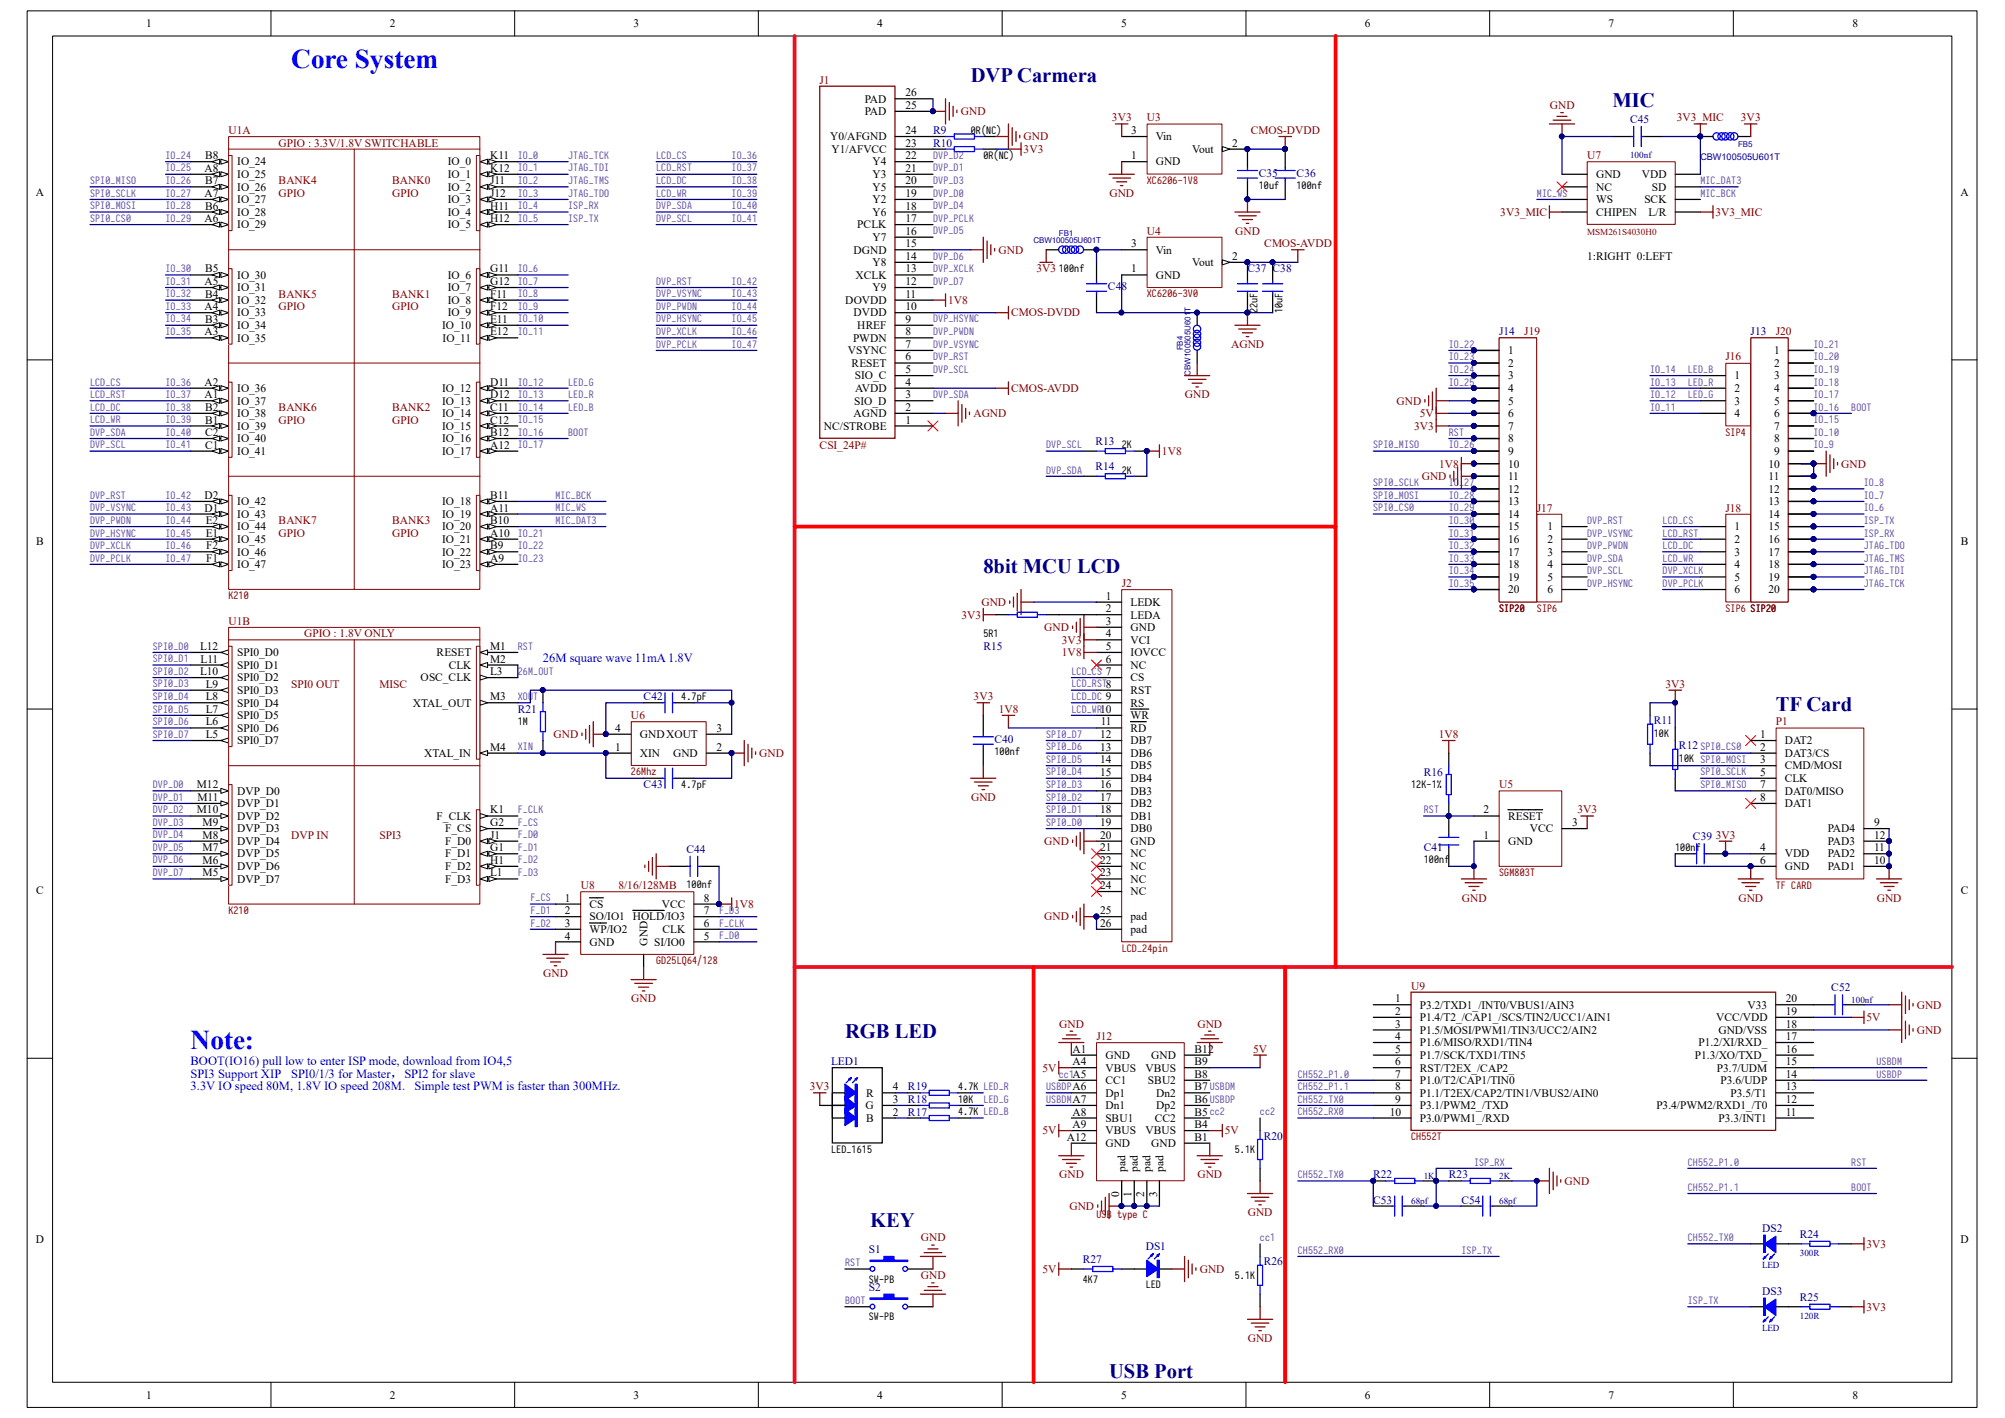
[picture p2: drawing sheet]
<svg xmlns="http://www.w3.org/2000/svg" width="297mm" height="210mm" viewBox="0 0 297 210" stroke-linecap="round" stroke-linejoin="round" font-family="sans-serif">
<defs><g id="words">
<g font-size="4" fill="#00f">
<text x="43.1" y="10">Core System</text>
<text x="28.2" y="155.4">Note:</text>
</g>
<g font-size="3" fill="#000080">
<text x="143.8" y="12.1">DVP Carmera</text>
<text x="238.8" y="15.8">MIC</text>
<text x="145.7" y="84.8">8bit MCU LCD</text>
<text x="263.1" y="105.3">TF Card</text>
<text x="125.2" y="153.8">RGB LED</text>
<text x="128.9" y="181.7">KEY</text>
<text x="164.3" y="204">USB Port</text>
</g>
<g font-size="1.9" fill="#00f">
<text x="80.4" y="98.1">26M square wave 11mA 1.8V</text>
<text x="28.2" y="157.7">BOOT(IO16) pull low to enter ISP mode, download from IO4,5</text>
<text x="28.2" y="159.6">SPI3 Support XIP</text>
<text x="28.2" y="161.5">3.3V IO speed 80M, 1.8V IO speed 208M.</text>
<text x="43.1" y="159.6">SPI0/1/3 for Master，SPI2 for slave</text>
<text x="61.4" y="161.5">Simple test PWM is faster than 300MHz.</text>
</g>
<g font-size="1.7">
<text x="21.7" y="4">1</text>
<text x="57.7" y="4">2</text>
<text x="93.9" y="4">3</text>
<text x="130" y="4">4</text>
<text x="166.1" y="4">5</text>
<text x="202.2" y="4">6</text>
<text x="238.3" y="4">7</text>
<text x="274.4" y="4">8</text>
<text x="128.1" y="15.2">PAD</text>
<text x="128.1" y="17.1">PAD</text>
<text x="134.1" y="14.3">26</text>
<text x="134.1" y="16.1">25</text>
<text x="30.4" y="23.6">B8</text>
<text x="72.6" y="23.6">K11</text>
<text x="123" y="20.8">Y0/AFGND</text>
<text x="123.2" y="22.6">Y1/AFVCC</text>
<text x="134.1" y="19.9">24</text>
<text x="134.1" y="21.7">23</text>
<text x="134.1" y="23.6">22</text>
<text x="167.6" y="19.9">3</text>
<text x="167.6" y="23.6">1</text>
<text x="171.2" y="20.8">Vin</text>
<text x="176.6" y="22.6">Vout</text>
<text x="182.5" y="21.7">2</text>
<text x="5.3" y="29">A</text>
<text x="30.3" y="29.2">A7</text>
<text x="30.3" y="25.4">A8</text>
<text x="30.4" y="27.3">B7</text>
<text x="35.1" y="26.4">IO_25</text>
<text x="35.1" y="28.2">IO_26</text>
<text x="35.1" y="24.5">IO_24</text>
<text x="66.3" y="28.2">IO_2</text>
<text x="66.3" y="24.5">IO_0</text>
<text x="66.3" y="26.4">IO_1</text>
<text x="72.6" y="27.3">J11</text>
<text x="72.6" y="29.2">J12</text>
<text x="72.6" y="25.4">K12</text>
<text x="129.2" y="24.5">Y4</text>
<text x="129.2" y="26.4">Y3</text>
<text x="129.2" y="28.2">Y5</text>
<text x="134.1" y="25.4">21</text>
<text x="134.1" y="27.3">20</text>
<text x="134.1" y="29.2">19</text>
<text x="171.2" y="24.5">GND</text>
<text x="236.4" y="26.4">GND</text>
<text x="236.4" y="28.2">NC</text>
<text x="243.2" y="26.4">VDD</text>
<text x="244.7" y="28.2">SD</text>
<text x="290.4" y="29">A</text>
<text x="30.3" y="32.9">A6</text>
<text x="30.4" y="31">B6</text>
<text x="35.1" y="33.8">IO_29</text>
<text x="35.1" y="30.1">IO_27</text>
<text x="35.1" y="32">IO_28</text>
<text x="66.3" y="32">IO_4</text>
<text x="66.3" y="33.8">IO_5</text>
<text x="66.3" y="30.1">IO_3</text>
<text x="72.6" y="31">H11</text>
<text x="72.6" y="32.9">H12</text>
<text x="127" y="33.8">PCLK</text>
<text x="129.2" y="30.1">Y2</text>
<text x="129.2" y="32">Y6</text>
<text x="129.2" y="35.7">Y7</text>
<text x="134.1" y="31">18</text>
<text x="134.1" y="32.9">17</text>
<text x="134.1" y="34.8">16</text>
<text x="236.4" y="30.1">WS</text>
<text x="236.4" y="32">CHIPEN</text>
<text x="243.6" y="30.1">SCK</text>
<text x="244.2" y="32">L/R</text>
<text x="30.4" y="40.3">B5</text>
<text x="35.1" y="41.3">IO_30</text>
<text x="66.3" y="41.3">IO_6</text>
<text x="72.6" y="40.3">G11</text>
<text x="126.4" y="37.5">DGND</text>
<text x="126.7" y="41.3">XCLK</text>
<text x="129.2" y="39.4">Y8</text>
<text x="134.1" y="36.6">15</text>
<text x="134.1" y="38.5">14</text>
<text x="134.1" y="40.3">13</text>
<text x="167.6" y="36.6">3</text>
<text x="167.6" y="40.3">1</text>
<text x="171.2" y="37.5">Vin</text>
<text x="171.2" y="41.3">GND</text>
<text x="176.6" y="39.4">Vout</text>
<text x="182.5" y="38.5">2</text>
<text x="235.1" y="38.5">1:RIGHT 0:LEFT</text>
<text x="30.3" y="45.9">A4</text>
<text x="30.3" y="42.2">A5</text>
<text x="30.4" y="47.8">B3</text>
<text x="30.4" y="44.1">B4</text>
<text x="35.1" y="46.9">IO_33</text>
<text x="35.1" y="43.1">IO_31</text>
<text x="35.1" y="45">IO_32</text>
<text x="66.3" y="45">IO_8</text>
<text x="66.3" y="46.9">IO_9</text>
<text x="66.3" y="43.1">IO_7</text>
<text x="72.6" y="47.8">E11</text>
<text x="72.6" y="44.1">F11</text>
<text x="72.6" y="45.9">F12</text>
<text x="72.6" y="42.2">G12</text>
<text x="125.2" y="45">DOVDD</text>
<text x="126.4" y="46.9">DVDD</text>
<text x="129.2" y="43.1">Y9</text>
<text x="134.1" y="42.2">12</text>
<text x="134.1" y="44.1">11</text>
<text x="134.1" y="45.9">10</text>
<text x="134.1" y="47.8">9</text>
<text x="30.3" y="49.7">A3</text>
<text x="35.1" y="50.6">IO_35</text>
<text x="35.1" y="48.7">IO_34</text>
<text x="65.5" y="48.7">IO_10</text>
<text x="65.6" y="50.6">IO_11</text>
<text x="72.6" y="49.7">E12</text>
<text x="125.6" y="52.5">VSYNC</text>
<text x="126.4" y="50.6">PWDN</text>
<text x="127" y="48.7">HREF</text>
<text x="134.1" y="49.7">8</text>
<text x="134.1" y="51.5">7</text>
<text x="134.1" y="53.4">6</text>
<text x="223.4" y="52.5">1</text>
<text x="262.8" y="52.5">1</text>
<text x="30.3" y="59">A1</text>
<text x="30.3" y="57.1">A2</text>
<text x="35.1" y="59.9">IO_37</text>
<text x="35.1" y="58.1">IO_36</text>
<text x="65.5" y="58.1">IO_12</text>
<text x="65.5" y="59.9">IO_13</text>
<text x="72.6" y="57.1">D11</text>
<text x="72.6" y="59">D12</text>
<text x="126.2" y="54.3">RESET</text>
<text x="126.5" y="59.9">SIO_D</text>
<text x="126.6" y="56.2">SIO_C</text>
<text x="126.7" y="58.1">AVDD</text>
<text x="134.1" y="55.2">5</text>
<text x="134.1" y="57.1">4</text>
<text x="134.1" y="59">3</text>
<text x="223.4" y="54.3">2</text>
<text x="223.4" y="56.2">3</text>
<text x="223.4" y="58.1">4</text>
<text x="223.4" y="59.9">5</text>
<text x="256.9" y="56.2">1</text>
<text x="256.9" y="58.1">2</text>
<text x="256.9" y="59.9">3</text>
<text x="262.8" y="54.3">2</text>
<text x="262.8" y="56.2">3</text>
<text x="262.8" y="58.1">4</text>
<text x="262.8" y="59.9">5</text>
<text x="30.4" y="62.7">B1</text>
<text x="30.4" y="60.9">B2</text>
<text x="30.4" y="64.6">C2</text>
<text x="35.1" y="63.7">IO_39</text>
<text x="35.1" y="61.8">IO_38</text>
<text x="35.1" y="65.5">IO_40</text>
<text x="65.5" y="65.5">IO_16</text>
<text x="65.5" y="61.8">IO_14</text>
<text x="65.5" y="63.7">IO_15</text>
<text x="72.6" y="64.6">B12</text>
<text x="72.6" y="60.9">C11</text>
<text x="72.6" y="62.7">C12</text>
<text x="122" y="63.7">NC/STROBE</text>
<text x="126.4" y="61.8">AGND</text>
<text x="134.1" y="60.9">2</text>
<text x="134.1" y="62.7">1</text>
<text x="223.4" y="61.8">6</text>
<text x="223.4" y="63.7">7</text>
<text x="223.4" y="65.5">8</text>
<text x="256.9" y="61.8">4</text>
<text x="262.8" y="61.8">6</text>
<text x="262.8" y="63.7">7</text>
<text x="262.8" y="65.5">8</text>
<text x="30.4" y="66.5">C1</text>
<text x="35.1" y="67.4">IO_41</text>
<text x="65.5" y="67.4">IO_17</text>
<text x="72.6" y="66.5">A12</text>
<text x="223.4" y="67.4">9</text>
<text x="223.4" y="71.1">11</text>
<text x="223.4" y="69.3">10</text>
<text x="262" y="69.3">10</text>
<text x="262" y="71.1">11</text>
<text x="262.8" y="67.4">9</text>
<text x="30.3" y="75.8">D1</text>
<text x="30.3" y="73.9">D2</text>
<text x="30.5" y="77.6">E2</text>
<text x="35.1" y="76.7">IO_43</text>
<text x="35.1" y="74.8">IO_42</text>
<text x="65.5" y="76.7">IO_19</text>
<text x="65.5" y="74.8">IO_18</text>
<text x="72.6" y="75.8">A11</text>
<text x="72.6" y="77.6">B10</text>
<text x="72.6" y="73.9">B11</text>
<text x="223.4" y="76.7">14</text>
<text x="223.4" y="74.8">13</text>
<text x="223.4" y="73">12</text>
<text x="262" y="76.7">14</text>
<text x="262" y="74.8">13</text>
<text x="262" y="73">12</text>
<text x="5.3" y="80.6">B</text>
<text x="30.5" y="79.5">E1</text>
<text x="30.6" y="83.2">F1</text>
<text x="30.6" y="81.4">F2</text>
<text x="35.1" y="80.4">IO_45</text>
<text x="35.1" y="78.6">IO_44</text>
<text x="35.1" y="82.3">IO_46</text>
<text x="65.5" y="80.4">IO_21</text>
<text x="65.5" y="82.3">IO_22</text>
<text x="65.5" y="78.6">IO_20</text>
<text x="72.6" y="83.2">A9</text>
<text x="72.6" y="79.5">A10</text>
<text x="72.6" y="81.4">B9</text>
<text x="223.4" y="82.3">17</text>
<text x="223.4" y="80.4">16</text>
<text x="223.4" y="78.6">15</text>
<text x="229.2" y="78.6">1</text>
<text x="229.2" y="80.4">2</text>
<text x="229.2" y="82.3">3</text>
<text x="256.9" y="78.6">1</text>
<text x="256.9" y="80.4">2</text>
<text x="256.9" y="82.3">3</text>
<text x="262" y="82.3">17</text>
<text x="262" y="80.4">16</text>
<text x="262" y="78.6">15</text>
<text x="290.4" y="80.6">B</text>
<text x="35.1" y="84.2">IO_47</text>
<text x="65.5" y="84.2">IO_23</text>
<text x="163.8" y="88.8">1</text>
<text x="167.5" y="89.7">LEDK</text>
<text x="223.4" y="87.9">20</text>
<text x="223.4" y="86">19</text>
<text x="223.4" y="84.2">18</text>
<text x="229.2" y="84.2">4</text>
<text x="229.2" y="86">5</text>
<text x="229.2" y="87.9">6</text>
<text x="256.9" y="84.2">4</text>
<text x="256.9" y="86">5</text>
<text x="256.9" y="87.9">6</text>
<text x="262" y="87.9">20</text>
<text x="262" y="86">19</text>
<text x="262" y="84.2">18</text>
<text x="163.8" y="90.7">2</text>
<text x="163.8" y="92.5">3</text>
<text x="163.8" y="94.4">4</text>
<text x="167.5" y="91.6">LEDA</text>
<text x="167.5" y="93.5">GND</text>
<text x="167.5" y="95.3">VCI</text>
<text x="29.6" y="100">L10</text>
<text x="29.6" y="96.3">L12</text>
<text x="29.7" y="98.1">L11</text>
<text x="30.5" y="101.9">L9</text>
<text x="35.1" y="100.9">SPI0_D2</text>
<text x="35.1" y="99.1">SPI0_D1</text>
<text x="35.1" y="97.2">SPI0_D0</text>
<text x="62.3" y="100.9">OSC_CLK</text>
<text x="64.7" y="97.2">RESET</text>
<text x="66.5" y="99.1">CLK</text>
<text x="72.6" y="100">L3</text>
<text x="72.6" y="96.3">M1</text>
<text x="72.6" y="98.1">M2</text>
<text x="163.8" y="96.3">5</text>
<text x="163.8" y="98.1">6</text>
<text x="163.8" y="100">7</text>
<text x="163.8" y="101.9">8</text>
<text x="167.5" y="97.2">IOVCC</text>
<text x="167.5" y="99.1">NC</text>
<text x="167.5" y="100.9">CS</text>
<text x="30.5" y="107.4">L6</text>
<text x="30.5" y="105.6">L7</text>
<text x="30.5" y="103.7">L8</text>
<text x="35.1" y="106.5">SPI0_D5</text>
<text x="35.1" y="104.6">SPI0_D4</text>
<text x="35.1" y="102.8">SPI0_D3</text>
<text x="61.2" y="104.6">XTAL_OUT</text>
<text x="72.6" y="103.7">M3</text>
<text x="163" y="105.6">10</text>
<text x="163.1" y="107.4">11</text>
<text x="163.8" y="103.7">9</text>
<text x="167.5" y="102.8">RST</text>
<text x="167.5" y="104.6">RS</text>
<text x="167.5" y="106.5">WR</text>
<text x="30.5" y="109.3">L5</text>
<text x="35.1" y="110.2">SPI0_D7</text>
<text x="35.1" y="108.4">SPI0_D6</text>
<text x="62.8" y="112.1">XTAL_IN</text>
<text x="72.6" y="111.2">M4</text>
<text x="91.1" y="111.2">1</text>
<text x="91.1" y="108.4">4</text>
<text x="94.8" y="112.1">XIN</text>
<text x="94.8" y="109.3">GNDXOUT</text>
<text x="99.7" y="112.1">GND</text>
<text x="106.1" y="111.2">2</text>
<text x="106.1" y="108.4">3</text>
<text x="163" y="109.3">12</text>
<text x="163" y="111.2">13</text>
<text x="163" y="113">14</text>
<text x="167.5" y="108.4">RD</text>
<text x="167.5" y="110.2">DB7</text>
<text x="167.5" y="112.1">DB6</text>
<text x="167.5" y="114">DB5</text>
<text x="260.7" y="109.3">1</text>
<text x="260.7" y="111.2">2</text>
<text x="260.7" y="113">3</text>
<text x="264.4" y="110.2">DAT2</text>
<text x="264.4" y="112.1">DAT3/CS</text>
<text x="264.4" y="114">CMD/MOSI</text>
<text x="29.2" y="116.8">M12</text>
<text x="29.3" y="118.6">M11</text>
<text x="35.1" y="119.5">DVP_D1</text>
<text x="35.1" y="117.7">DVP_D0</text>
<text x="163" y="114.9">15</text>
<text x="163" y="116.8">16</text>
<text x="163" y="118.6">17</text>
<text x="167.5" y="115.8">DB4</text>
<text x="167.5" y="117.7">DB3</text>
<text x="167.5" y="119.5">DB2</text>
<text x="260.7" y="114.9">5</text>
<text x="260.7" y="116.8">7</text>
<text x="260.7" y="118.6">8</text>
<text x="264.4" y="115.8">CLK</text>
<text x="264.4" y="117.7">DAT0/MISO</text>
<text x="264.4" y="119.5">DAT1</text>
<text x="29.2" y="120.5">M10</text>
<text x="30" y="124.2">M8</text>
<text x="30" y="122.3">M9</text>
<text x="35.1" y="125.1">DVP_D4</text>
<text x="35.1" y="123.3">DVP_D3</text>
<text x="35.1" y="121.4">DVP_D2</text>
<text x="64.7" y="121.4">F_CLK</text>
<text x="66" y="123.3">F_CS</text>
<text x="66" y="125.1">F_D0</text>
<text x="72.6" y="122.3">G2</text>
<text x="72.6" y="124.2">J1</text>
<text x="72.6" y="120.5">K1</text>
<text x="163" y="120.5">18</text>
<text x="163" y="122.3">19</text>
<text x="163" y="124.2">20</text>
<text x="167.5" y="121.4">DB1</text>
<text x="167.5" y="123.3">DB0</text>
<text x="167.5" y="125.1">GND</text>
<text x="219.8" y="124.2">1</text>
<text x="219.8" y="120.5">2</text>
<text x="223.4" y="125.1">GND</text>
<text x="223.4" y="121.4">RESET</text>
<text x="226.6" y="123.3">VCC</text>
<text x="232.9" y="122.3">3</text>
<text x="270.8" y="125.1">PAD3</text>
<text x="270.8" y="123.3">PAD4</text>
<text x="277.6" y="124.2">12</text>
<text x="277.6" y="122.3">9</text>
<text x="30" y="129.8">M5</text>
<text x="30" y="127.9">M6</text>
<text x="30" y="126.1">M7</text>
<text x="35.1" y="130.7">DVP_D7</text>
<text x="35.1" y="128.9">DVP_D6</text>
<text x="35.1" y="127">DVP_D5</text>
<text x="66" y="127">F_D1</text>
<text x="66" y="128.9">F_D2</text>
<text x="66" y="130.7">F_D3</text>
<text x="72.6" y="126.1">G1</text>
<text x="72.6" y="127.9">H1</text>
<text x="72.6" y="129.8">L1</text>
<text x="163" y="126.1">21</text>
<text x="163" y="127.9">22</text>
<text x="163" y="129.8">23</text>
<text x="163" y="131.7">24</text>
<text x="167.5" y="127">NC</text>
<text x="167.5" y="128.9">NC</text>
<text x="167.5" y="130.7">NC</text>
<text x="260.7" y="126.1">4</text>
<text x="260.7" y="127.9">6</text>
<text x="264.4" y="127">VDD</text>
<text x="264.4" y="128.9">GND</text>
<text x="270.8" y="128.9">PAD1</text>
<text x="270.8" y="127">PAD2</text>
<text x="277.6" y="127.9">10</text>
<text x="277.6" y="126.1">11</text>
<text x="5.3" y="132.4">C</text>
<text x="83.7" y="133.5">1</text>
<text x="83.7" y="135.4">2</text>
<text x="83.7" y="137.3">3</text>
<text x="87.3" y="134.5">CS</text>
<text x="87.3" y="136.3">SO/IO1 HOLD/IO3</text>
<text x="98" y="134.5">VCC</text>
<text x="104.3" y="137.3">6</text>
<text x="104.3" y="135.4">7</text>
<text x="104.3" y="133.5">8</text>
<text x="163" y="135.4">25</text>
<text x="163" y="137.3">26</text>
<text x="167.5" y="132.6">NC</text>
<text x="167.5" y="136.3">pad</text>
<text x="290.4" y="132.4">C</text>
<text x="83.7" y="139.1">4</text>
<text x="87.3" y="138.2">WP/IO2</text>
<text x="87.3" y="140.1">GND</text>
<text x="95.9" y="140" transform="rotate(-90 95.9 140)">GND</text>
<text x="96.9" y="140.1">SI/IO0</text>
<text x="98.1" y="138.2">CLK</text>
<text x="104.3" y="139.1">5</text>
<text x="167.5" y="138.2">pad</text>
<text x="206.7" y="148.5">1</text>
<text x="210.3" y="149.4">P3.2/TXD1_/INT0/VBUS1/AIN3</text>
<text x="258.9" y="149.4">V33</text>
<text x="264.5" y="148.5">20</text>
<text x="158.9" y="155.9">A1</text>
<text x="177" y="155.9">B12</text>
<text x="206.7" y="150.3">2</text>
<text x="206.7" y="152.2">3</text>
<text x="206.7" y="154.1">4</text>
<text x="206.7" y="155.9">5</text>
<text x="210.3" y="151.3">P1.4/T2_/CAP1_/SCS/TIN2/UCC1/AIN1</text>
<text x="210.3" y="153.1">P1.5/MOSI/PWM1/TIN3/UCC2/AIN2</text>
<text x="210.3" y="155">P1.6/MISO/RXD1/TIN4</text>
<text x="251.6" y="155">P1.2/XI/RXD_</text>
<text x="254.2" y="151.3">VCC/VDD</text>
<text x="254.6" y="153.1">GND/VSS</text>
<text x="264.5" y="155.9">16</text>
<text x="264.5" y="154.1">17</text>
<text x="264.5" y="152.2">18</text>
<text x="264.5" y="150.3">19</text>
<text x="132.2" y="161.5">4</text>
<text x="158.9" y="157.8">A4</text>
<text x="158.9" y="159.6">A5</text>
<text x="158.9" y="161.5">A6</text>
<text x="163.7" y="156.8">GND</text>
<text x="163.7" y="158.7">VBUS</text>
<text x="163.7" y="160.6">CC1</text>
<text x="169.7" y="158.7">VBUS</text>
<text x="170.1" y="160.6">SBU2</text>
<text x="170.5" y="156.8">GND</text>
<text x="177" y="161.5">B7</text>
<text x="177" y="159.6">B8</text>
<text x="177" y="157.8">B9</text>
<text x="206.7" y="157.8">6</text>
<text x="206.7" y="159.6">7</text>
<text x="206.7" y="161.5">8</text>
<text x="210.3" y="156.8">P1.7/SCK/TXD1/TIN5</text>
<text x="210.3" y="158.7">RST/T2EX_/CAP2_</text>
<text x="210.3" y="160.6">P1.0/T2/CAP1/TIN0</text>
<text x="251.1" y="156.8">P1.3/XO/TXD_</text>
<text x="254.3" y="158.7">P3.7/UDM</text>
<text x="254.9" y="160.6">P3.6/UDP</text>
<text x="264.5" y="161.5">13</text>
<text x="264.5" y="159.6">14</text>
<text x="264.5" y="157.8">15</text>
<text x="128.2" y="164.3">G</text>
<text x="128.3" y="166.2">B</text>
<text x="128.3" y="162.4">R</text>
<text x="132.2" y="165.2">2</text>
<text x="132.2" y="163.4">3</text>
<text x="158.9" y="163.4">A7</text>
<text x="158.9" y="165.2">A8</text>
<text x="158.9" y="167.1">A9</text>
<text x="163.7" y="162.4">Dp1</text>
<text x="163.7" y="164.3">Dn1</text>
<text x="163.7" y="166.2">SBU1</text>
<text x="171.1" y="166.2">CC2</text>
<text x="171.3" y="164.3">Dp2</text>
<text x="171.3" y="162.4">Dn2</text>
<text x="177" y="167.1">B4</text>
<text x="177" y="165.2">B5</text>
<text x="177" y="163.4">B6</text>
<text x="205.9" y="165.2">10</text>
<text x="206.7" y="163.4">9</text>
<text x="210.3" y="162.4">P1.1/T2EX/CAP2/TIN1/VBUS2/AIN0</text>
<text x="210.3" y="164.3">P3.1/PWM2_/TXD</text>
<text x="210.3" y="166.2">P3.0/PWM1_/RXD</text>
<text x="245.4" y="164.3">P3.4/PWM2/RXD1_/T0</text>
<text x="254.6" y="166.2">P3.3/INT1</text>
<text x="256.4" y="162.4">P3.5/T1</text>
<text x="264.5" y="165.2">11</text>
<text x="264.5" y="163.4">12</text>
<text x="158" y="169">A12</text>
<text x="163.7" y="168">VBUS</text>
<text x="163.7" y="169.9">GND</text>
<text x="166.7" y="173.6" transform="rotate(-90 166.7 173.6)">pad</text>
<text x="168.6" y="173.6" transform="rotate(-90 168.6 173.6)">pad</text>
<text x="169.7" y="168">VBUS</text>
<text x="170.4" y="173.6" transform="rotate(-90 170.4 173.6)">pad</text>
<text x="170.5" y="169.9">GND</text>
<text x="172.3" y="173.6" transform="rotate(-90 172.3 173.6)">pad</text>
<text x="177" y="169">B1</text>
<text x="165.8" y="177.2" transform="rotate(-90 165.8 177.2)">0</text>
<text x="167.6" y="177.2" transform="rotate(-90 167.6 177.2)">1</text>
<text x="169.5" y="177.2" transform="rotate(-90 169.5 177.2)">2</text>
<text x="171.4" y="177.2" transform="rotate(-90 171.4 177.2)">3</text>
<text x="5.3" y="184.1">D</text>
<text x="290.4" y="184.1">D</text>
<text x="21.7" y="207.1">1</text>
<text x="57.7" y="207.1">2</text>
<text x="93.9" y="207.1">3</text>
<text x="130" y="207.1">4</text>
<text x="166.1" y="207.1">5</text>
<text x="202.2" y="207.1">6</text>
<text x="238.3" y="207.1">7</text>
<text x="274.4" y="207.1">8</text>
</g>
<g font-size="1.7" fill="#800000">
<text x="121.4" y="12.4">J1</text>
<text x="142.3" y="17.1">GND</text>
<text x="164.7" y="18">3V3</text>
<text x="169.9" y="18">U3</text>
<text x="229.6" y="16.1">GND</text>
<text x="248.4" y="18">3V3_MIC</text>
<text x="257.9" y="18">3V3</text>
<text x="33.8" y="19.9">U1A</text>
<text x="41.3" y="21.7">GPIO : 3.3V/1.8V SWITCHABLE</text>
<text x="151.6" y="20.8">GND</text>
<text x="151.6" y="22.6">3V3</text>
<text x="185.3" y="19.9">CMOS-DVDD</text>
<text x="235.1" y="23.6">U7</text>
<text x="41.3" y="27.3">BANK4</text>
<text x="41.3" y="29.2">GPIO</text>
<text x="58.1" y="27.3">BANK0</text>
<text x="58.1" y="29.2">GPIO</text>
<text x="164.3" y="29.2">GND</text>
<text x="169.9" y="34.8">U4</text>
<text x="183" y="34.8">GND</text>
<text x="222.2" y="32">3V3_MIC</text>
<text x="254.1" y="32">3V3_MIC</text>
<text x="147.9" y="37.5">GND</text>
<text x="153.5" y="40.3">3V3</text>
<text x="187.3" y="36.6">CMOS-AVDD</text>
<text x="41.3" y="44.1">BANK5</text>
<text x="41.3" y="45.9">GPIO</text>
<text x="58.1" y="44.1">BANK1</text>
<text x="58.1" y="45.9">GPIO</text>
<text x="140.5" y="45">1V8</text>
<text x="149.8" y="46.9">CMOS-DVDD</text>
<text x="182.4" y="51.5">AGND</text>
<text x="225.8" y="49.7">J19</text>
<text x="255.6" y="53.4">J16</text>
<text x="263.1" y="49.7">J20</text>
<text x="149.8" y="58.1">CMOS-AVDD</text>
<text x="175.5" y="59">GND</text>
<text x="206.9" y="59.9">GND</text>
<text x="41.3" y="60.9">BANK6</text>
<text x="41.3" y="62.7">GPIO</text>
<text x="58.1" y="60.9">BANK2</text>
<text x="58.1" y="62.7">GPIO</text>
<text x="144.2" y="61.8">AGND</text>
<text x="209.5" y="63.7">3V3</text>
<text x="210.3" y="61.8">5V</text>
<text x="121.4" y="66.5">CSI_24P#</text>
<text x="172.1" y="67.4">1V8</text>
<text x="210.6" y="71.1">GND</text>
<text x="213.2" y="69.3">1V8</text>
<text x="272.8" y="69.3">GND</text>
<text x="41.3" y="77.6">BANK7</text>
<text x="58.1" y="77.6">BANK3</text>
<text x="227.7" y="75.8">J17</text>
<text x="255.6" y="75.8">J18</text>
<text x="41.3" y="79.5">GPIO</text>
<text x="58.1" y="79.5">GPIO</text>
<text x="145.4" y="89.7">GND</text>
<text x="166.2" y="87">J2</text>
<text x="33.8" y="92.5">U1B</text>
<text x="45" y="94.4">GPIO : 1.8V ONLY</text>
<text x="142.4" y="91.6">3V3</text>
<text x="154.7" y="93.5">GND</text>
<text x="157.3" y="95.3">3V3</text>
<text x="43.1" y="101.9">SPI0 OUT</text>
<text x="56.2" y="101.9">MISC</text>
<text x="157.3" y="97.2">1V8</text>
<text x="246.7" y="101.9">3V3</text>
<text x="93.5" y="106.5">U6</text>
<text x="144.2" y="103.7">3V3</text>
<text x="148" y="105.6">1V8</text>
<text x="263.1" y="107.4">P1</text>
<text x="82" y="109.3">GND</text>
<text x="112.5" y="112.1">GND</text>
<text x="213.1" y="109.3">1V8</text>
<text x="143.8" y="118.6">GND</text>
<text x="222.1" y="116.8">U5</text>
<text x="43.1" y="124.2">DVP IN</text>
<text x="56.2" y="124.2">SPI3</text>
<text x="154.7" y="125.1">GND</text>
<text x="233.7" y="120.5">3V3</text>
<text x="254.2" y="124.2">3V3</text>
<text x="86" y="131.7">U8</text>
<text x="91.6" y="131.7">8/16/128MB</text>
<text x="108.8" y="134.5">1V8</text>
<text x="154.7" y="136.3">GND</text>
<text x="216.5" y="133.5">GND</text>
<text x="257.5" y="133.5">GND</text>
<text x="278" y="133.5">GND</text>
<text x="80.5" y="144.7">GND</text>
<text x="93.5" y="148.5">GND</text>
<text x="209" y="146.6">U9</text>
<text x="283.9" y="149.4">GND</text>
<text x="156.9" y="152.2">GND</text>
<text x="162.4" y="154.1">J12</text>
<text x="177.4" y="152.2">GND</text>
<text x="185.6" y="155.9">5V</text>
<text x="276.5" y="151.3">5V</text>
<text x="283.9" y="153.1">GND</text>
<text x="120" y="161.5">3V3</text>
<text x="154.4" y="158.7">5V</text>
<text x="154.4" y="168">5V</text>
<text x="181.4" y="168">5V</text>
<text x="156.9" y="174.5">GND</text>
<text x="158.4" y="179.2">GND</text>
<text x="177.4" y="174.5">GND</text>
<text x="231.8" y="175.5">GND</text>
<text x="136.4" y="183.9">GND</text>
<text x="184.8" y="180.1">GND</text>
<text x="276.5" y="184.8">3V3</text>
<text x="136.4" y="189.4">GND</text>
<text x="154.4" y="188.5">5V</text>
<text x="177.7" y="188.5">GND</text>
<text x="276.5" y="194.1">3V3</text>
<text x="184.8" y="198.8">GND</text>
</g>
<g font-size="1.7" fill="#000080">
<text x="138.2" y="19.9">R9</text>
<text x="138.2" y="21.7">R10</text>
<text x="241.5" y="18.2">C45</text>
<text x="186.5" y="26.2">C35</text>
<text x="192.1" y="26.2">C36</text>
<text x="184.8" y="40.3">C37 C38</text>
<text x="164.1" y="43">C48</text>
<text x="222.1" y="49.7">J14</text>
<text x="259.3" y="49.7">J13</text>
<text x="162.3" y="65.9">R13</text>
<text x="162.3" y="69.6">R14</text>
<text x="145.7" y="96.3">R15</text>
<text x="76.7" y="105.6">R21</text>
<text x="95.3" y="103.7">C42</text>
<text x="245" y="107.3">R11</text>
<text x="147.3" y="110.1">C40</text>
<text x="248.7" y="111">R12</text>
<text x="95.3" y="116.8">C43</text>
<text x="210.9" y="114.9">R16</text>
<text x="250.8" y="124.4">C39</text>
<text x="101.7" y="126.3">C44</text>
<text x="210.9" y="126.1">C41</text>
<text x="271.3" y="146.8">C52</text>
<text x="123.1" y="157.8">LED1</text>
<text x="134.5" y="161.5">R19</text>
<text x="134.5" y="165.2">R17</text>
<text x="134.5" y="163.4">R18</text>
<text x="187.2" y="168.8">R20</text>
<text x="203.4" y="174.5">R22</text>
<text x="203.4" y="178.3">C53</text>
<text x="214.6" y="174.5">R23</text>
<text x="216.5" y="178.3">C54</text>
<text x="128.7" y="185.5">S1</text>
<text x="169.7" y="185.2">DS1</text>
<text x="261" y="182.5">DS2</text>
<text x="266.6" y="183.3">R24</text>
<text x="128.7" y="191.1">S2</text>
<text x="160.4" y="187">R27</text>
<text x="187.2" y="187.4">R26</text>
<text x="261" y="191.9">DS3</text>
<text x="266.6" y="192.6">R25</text>
</g>
<g font-size="1.5" fill="#674ea7">
<text x="24.5" y="23.5">IO_24</text>
<text x="76.7" y="23.5">IO_0</text>
<text x="84.2" y="23.5">JTAG_TCK</text>
<text x="97.2" y="23.5">LCD_CS</text>
<text x="108.4" y="23.5">IO_36</text>
<text x="138.2" y="23.5">DVP_D2</text>
<text x="13.3" y="27.3">SPI0_MISO</text>
<text x="13.3" y="29.1">SPI0_SCLK</text>
<text x="24.5" y="25.4">IO_25</text>
<text x="24.5" y="27.3">IO_26</text>
<text x="24.5" y="29.1">IO_27</text>
<text x="76.7" y="25.4">IO_1</text>
<text x="76.7" y="27.3">IO_2</text>
<text x="76.7" y="29.1">IO_3</text>
<text x="84.2" y="25.4">JTAG_TDI</text>
<text x="84.2" y="27.3">JTAG_TMS</text>
<text x="84.2" y="29.1">JTAG_TDO</text>
<text x="97.2" y="25.4">LCD_RST</text>
<text x="97.2" y="29.1">LCD_WR</text>
<text x="97.2" y="27.3">LCD_DC</text>
<text x="108.4" y="25.4">IO_37</text>
<text x="108.4" y="27.3">IO_38</text>
<text x="108.4" y="29.1">IO_39</text>
<text x="138.2" y="25.4">DVP_D1</text>
<text x="138.2" y="27.3">DVP_D3</text>
<text x="138.2" y="29.1">DVP_D0</text>
<text x="227.7" y="29.1">MIC_WS</text>
<text x="251.9" y="29.1">MIC_BCK</text>
<text x="251.9" y="27.3">MIC_DAT3</text>
<text x="13.3" y="31">SPI0_MOSI</text>
<text x="13.3" y="32.9">SPI0_CS0</text>
<text x="24.5" y="31">IO_28</text>
<text x="24.5" y="32.9">IO_29</text>
<text x="76.7" y="31">IO_4</text>
<text x="76.7" y="32.9">IO_5</text>
<text x="84.2" y="31">ISP_RX</text>
<text x="84.2" y="32.9">ISP_TX</text>
<text x="97.2" y="32.9">DVP_SCL</text>
<text x="97.2" y="31">DVP_SDA</text>
<text x="108.4" y="31">IO_40</text>
<text x="108.4" y="32.9">IO_41</text>
<text x="138.2" y="31">DVP_D4</text>
<text x="138.2" y="32.9">DVP_PCLK</text>
<text x="138.2" y="34.7">DVP_D5</text>
<text x="24.5" y="40.3">IO_30</text>
<text x="76.7" y="40.3">IO_6</text>
<text x="138.2" y="38.4">DVP_D6</text>
<text x="138.2" y="40.3">DVP_XCLK</text>
<text x="24.5" y="42.2">IO_31</text>
<text x="24.5" y="44">IO_32</text>
<text x="24.5" y="45.9">IO_33</text>
<text x="24.5" y="47.8">IO_34</text>
<text x="76.7" y="42.2">IO_7</text>
<text x="76.7" y="44">IO_8</text>
<text x="76.7" y="45.9">IO_9</text>
<text x="76.7" y="47.8">IO_10</text>
<text x="97.2" y="44">DVP_VSYNC</text>
<text x="97.2" y="47.8">DVP_HSYNC</text>
<text x="97.2" y="45.9">DVP_PWDN</text>
<text x="97.2" y="42.2">DVP_RST</text>
<text x="108.4" y="42.2">IO_42</text>
<text x="108.4" y="44">IO_43</text>
<text x="108.4" y="45.9">IO_44</text>
<text x="108.4" y="47.8">IO_45</text>
<text x="138.2" y="42.2">DVP_D7</text>
<text x="138.2" y="47.8">DVP_HSYNC</text>
<text x="24.5" y="49.6">IO_35</text>
<text x="76.7" y="49.6">IO_11</text>
<text x="97.2" y="49.6">DVP_XCLK</text>
<text x="97.2" y="51.5">DVP_PCLK</text>
<text x="108.4" y="49.6">IO_46</text>
<text x="108.4" y="51.5">IO_47</text>
<text x="138.2" y="49.6">DVP_PWDN</text>
<text x="138.2" y="51.5">DVP_VSYNC</text>
<text x="138.2" y="53.3">DVP_RST</text>
<text x="214.6" y="51.5">IO_22</text>
<text x="214.6" y="53.3">IO_23</text>
<text x="268.6" y="53.3">IO_20</text>
<text x="268.6" y="51.5">IO_21</text>
<text x="13.3" y="59">LCD_RST</text>
<text x="13.3" y="57.1">LCD_CS</text>
<text x="24.5" y="57.1">IO_36</text>
<text x="24.5" y="59">IO_37</text>
<text x="76.7" y="57.1">IO_12</text>
<text x="76.7" y="59">IO_13</text>
<text x="84.2" y="59">LED_R</text>
<text x="84.2" y="57.1">LED_G</text>
<text x="138.2" y="55.2">DVP_SCL</text>
<text x="138.2" y="59">DVP_SDA</text>
<text x="214.6" y="55.2">IO_24</text>
<text x="214.6" y="57.1">IO_25</text>
<text x="244.4" y="59">IO_12</text>
<text x="244.4" y="57.1">IO_13</text>
<text x="244.4" y="55.2">IO_14</text>
<text x="250" y="57.1">LED_R</text>
<text x="250" y="59">LED_G</text>
<text x="250" y="55.2">LED_B</text>
<text x="268.6" y="59">IO_17</text>
<text x="268.6" y="57.1">IO_18</text>
<text x="268.6" y="55.2">IO_19</text>
<text x="13.3" y="64.6">DVP_SDA</text>
<text x="13.3" y="62.7">LCD_WR</text>
<text x="13.3" y="60.8">LCD_DC</text>
<text x="24.5" y="60.8">IO_38</text>
<text x="24.5" y="62.7">IO_39</text>
<text x="24.5" y="64.6">IO_40</text>
<text x="76.7" y="60.8">IO_14</text>
<text x="76.7" y="62.7">IO_15</text>
<text x="76.7" y="64.6">IO_16</text>
<text x="84.2" y="64.6">BOOT</text>
<text x="84.2" y="60.8">LED_B</text>
<text x="214.6" y="64.6">RST</text>
<text x="244.4" y="60.8">IO_11</text>
<text x="268.6" y="64.6">IO_10</text>
<text x="268.6" y="62.7">IO_15</text>
<text x="268.6" y="60.8">IO_16</text>
<text x="274.2" y="60.8">BOOT</text>
<text x="13.3" y="66.4">DVP_SCL</text>
<text x="24.5" y="66.4">IO_41</text>
<text x="76.7" y="66.4">IO_17</text>
<text x="155" y="66.4">DVP_SCL</text>
<text x="155" y="70.1">DVP_SDA</text>
<text x="203.4" y="66.4">SPI0_MISO</text>
<text x="214.6" y="66.4">IO_26</text>
<text x="268.6" y="66.4">IO_9</text>
<text x="13.3" y="75.7">DVP_VSYNC</text>
<text x="13.3" y="77.6">DVP_PWDN</text>
<text x="13.3" y="73.9">DVP_RST</text>
<text x="24.5" y="73.9">IO_42</text>
<text x="24.5" y="75.7">IO_43</text>
<text x="24.5" y="77.6">IO_44</text>
<text x="82.3" y="75.7">MIC_WS</text>
<text x="82.3" y="73.9">MIC_BCK</text>
<text x="82.3" y="77.6">MIC_DAT3</text>
<text x="203.4" y="73.9">SPI0_MOSI</text>
<text x="203.4" y="75.7">SPI0_CS0</text>
<text x="203.4" y="72">SPI0_SCLK</text>
<text x="214.6" y="72">IO_27</text>
<text x="214.6" y="73.9">IO_28</text>
<text x="214.6" y="75.7">IO_29</text>
<text x="214.6" y="77.6">IO_30</text>
<text x="235.1" y="77.6">DVP_RST</text>
<text x="246.3" y="77.6">LCD_CS</text>
<text x="276.1" y="77.6">ISP_TX</text>
<text x="276.1" y="75.7">IO_6</text>
<text x="276.1" y="73.9">IO_7</text>
<text x="276.1" y="72">IO_8</text>
<text x="13.3" y="79.5">DVP_HSYNC</text>
<text x="13.3" y="81.3">DVP_XCLK</text>
<text x="13.3" y="83.2">DVP_PCLK</text>
<text x="24.5" y="79.5">IO_45</text>
<text x="24.5" y="81.3">IO_46</text>
<text x="24.5" y="83.2">IO_47</text>
<text x="76.7" y="79.5">IO_21</text>
<text x="76.7" y="81.3">IO_22</text>
<text x="76.7" y="83.2">IO_23</text>
<text x="214.6" y="79.5">IO_31</text>
<text x="214.6" y="81.3">IO_32</text>
<text x="214.6" y="83.2">IO_33</text>
<text x="235.1" y="79.5">DVP_VSYNC</text>
<text x="235.1" y="81.3">DVP_PWDN</text>
<text x="235.1" y="83.2">DVP_SDA</text>
<text x="246.3" y="79.5">LCD_RST</text>
<text x="246.3" y="81.3">LCD_DC</text>
<text x="246.3" y="83.2">LCD_WR</text>
<text x="276.1" y="83.2">JTAG_TMS</text>
<text x="276.1" y="81.3">JTAG_TDO</text>
<text x="276.1" y="79.5">ISP_RX</text>
<text x="214.6" y="85">IO_34</text>
<text x="214.6" y="86.9">IO_35</text>
<text x="235.1" y="85">DVP_SCL</text>
<text x="235.1" y="86.9">DVP_HSYNC</text>
<text x="246.3" y="85">DVP_XCLK</text>
<text x="246.3" y="86.9">DVP_PCLK</text>
<text x="276.1" y="86.9">JTAG_TCK</text>
<text x="276.1" y="85">JTAG_TDI</text>
<text x="22.6" y="96.2">SPI0_D0</text>
<text x="22.6" y="98.1">SPI0_D1</text>
<text x="22.6" y="99.9">SPI0_D2</text>
<text x="22.6" y="101.8">SPI0_D3</text>
<text x="76.7" y="96.2">RST</text>
<text x="76.7" y="99.9">26M_OUT</text>
<text x="158.7" y="99.9">LCD_CS</text>
<text x="158.7" y="101.8">LCD_RST</text>
<text x="22.6" y="103.7">SPI0_D4</text>
<text x="22.6" y="105.5">SPI0_D5</text>
<text x="22.6" y="107.4">SPI0_D6</text>
<text x="76.7" y="103.7">XOUT</text>
<text x="158.7" y="103.7">LCD_DC</text>
<text x="158.7" y="105.5">LCD_WR</text>
<text x="22.6" y="109.3">SPI0_D7</text>
<text x="76.7" y="111.1">XIN</text>
<text x="155" y="113">SPI0_D5</text>
<text x="155" y="111.1">SPI0_D6</text>
<text x="155" y="109.3">SPI0_D7</text>
<text x="251.9" y="111.1">SPI0_CS0</text>
<text x="22.6" y="116.7">DVP_D0</text>
<text x="22.6" y="118.6">DVP_D1</text>
<text x="155" y="118.6">SPI0_D2</text>
<text x="155" y="116.7">SPI0_D3</text>
<text x="155" y="114.9">SPI0_D4</text>
<text x="251.9" y="114.9">SPI0_SCLK</text>
<text x="251.9" y="116.7">SPI0_MISO</text>
<text x="22.6" y="120.4">DVP_D2</text>
<text x="22.6" y="122.3">DVP_D3</text>
<text x="22.6" y="124.2">DVP_D4</text>
<text x="76.7" y="120.4">F_CLK</text>
<text x="76.7" y="122.3">F_CS</text>
<text x="76.7" y="124.2">F_D0</text>
<text x="155" y="122.3">SPI0_D0</text>
<text x="155" y="120.4">SPI0_D1</text>
<text x="210.9" y="120.4">RST</text>
<text x="22.6" y="126">DVP_D5</text>
<text x="22.6" y="127.9">DVP_D6</text>
<text x="22.6" y="129.8">DVP_D7</text>
<text x="76.7" y="126">F_D1</text>
<text x="76.7" y="127.9">F_D2</text>
<text x="76.7" y="129.8">F_D3</text>
<text x="78.6" y="133.5">F_CS</text>
<text x="78.6" y="135.4">F_D1</text>
<text x="78.6" y="137.2">F_D2</text>
<text x="106.5" y="137.2">F_CLK</text>
<text x="106.5" y="135.4">F_D3</text>
<text x="106.5" y="139.1">F_D0</text>
<text x="155" y="161.5">USBDP</text>
<text x="156.8" y="159.6">cc1</text>
<text x="179.2" y="161.5">USBDM</text>
<text x="192.2" y="159.6">CH552_P1.0</text>
<text x="192.2" y="161.5">CH552_P1.1</text>
<text x="278" y="159.6">USBDP</text>
<text x="278" y="157.7">USBDM</text>
<text x="145.7" y="163.3">LED_G</text>
<text x="155" y="163.3">USBDM</text>
<text x="179.2" y="163.3">USBDP</text>
<text x="179.2" y="165.2">cc2</text>
<text x="186.6" y="165.2">cc2</text>
<text x="192.2" y="163.3">CH552_TX0</text>
<text x="192.2" y="165.2">CH552_RX0</text>
<text x="218.4" y="172.6">ISP_RX</text>
<text x="250" y="172.6">CH552_P1.0</text>
<text x="274.2" y="172.6">RST</text>
<text x="192.2" y="174.5">CH552_TX0</text>
<text x="250" y="176.4">CH552_P1.1</text>
<text x="274.2" y="176.4">BOOT</text>
<text x="186.6" y="183.8">cc1</text>
<text x="192.2" y="185.7">CH552_RX0</text>
<text x="216.5" y="185.7">ISP_TX</text>
<text x="250" y="183.8">CH552_TX0</text>
<text x="125.2" y="187.5">RST</text>
<text x="125.2" y="193.1">BOOT</text>
<text x="250" y="193.1">ISP_TX</text>
</g>
<g font-size="1.5">
<text x="143.8" y="19.8">0R(NC)</text>
<text x="145.7" y="23.5">0R(NC)</text>
<text x="186.5" y="28">10uf</text>
<text x="192.1" y="28">100nf</text>
<text x="156.8" y="40.3">100nf</text>
<text x="186.3" y="46.3" transform="rotate(-90 186.3 46.3)">22uF</text>
<text x="190" y="46.3" transform="rotate(-90 190 46.3)">10uF</text>
<text x="166.2" y="66.4">2K</text>
<text x="166.2" y="70.1">2K</text>
<text x="145.7" y="94.4">5R1</text>
<text x="222.1" y="90.6">SIP20</text>
<text x="76.7" y="107.4">1M</text>
<text x="100.9" y="103.7">4.7pF</text>
<text x="147.3" y="111.9">100nf</text>
<text x="245" y="109.1">10K</text>
<text x="248.7" y="112.8">10K SPI0_MOSI</text>
<text x="100.9" y="116.7">4.7pF</text>
<text x="209" y="116.7">12K-1%</text>
<text x="101.7" y="131.4">100nf</text>
<text x="210.9" y="127.9">100nf</text>
<text x="248.2" y="126">100nf</text>
<text x="141.9" y="161.5">4.7K LED_R</text>
<text x="141.9" y="165.2">4.7K LED_B</text>
<text x="141.9" y="163.3">10K</text>
<text x="123.1" y="170.8">LED_1615</text>
<text x="182.9" y="170.8">5.1K</text>
<text x="128.7" y="189.9">SW-PB</text>
<text x="160.4" y="189.9">4K7</text>
<text x="169.7" y="190.7">LED</text>
<text x="182.9" y="189.4">5.1K</text>
<text x="128.7" y="195.5">SW-PB</text>
</g>
<g font-size="1.5" fill="#800000">
<text x="169.9" y="27.3">XC6206-1V8</text>
<text x="169.9" y="44">XC6206-3V0</text>
<text x="255.6" y="64.6">SIP4</text>
<text x="33.8" y="88.8">K210</text>
<text x="227.7" y="90.6">SIP6</text>
<text x="255.6" y="90.6">SIP6 SIP20</text>
<text x="259.3" y="90.6">SIP20</text>
<text x="93.5" y="114.9">26Mhz</text>
<text x="222.1" y="129.8">SGM803T</text>
<text x="263.1" y="131.6">TF CARD</text>
<text x="33.8" y="135.4">K210</text>
<text x="97.2" y="142.8">GD25LQ64/128</text>
<text x="166.2" y="141">LCD_24pin</text>
<text x="209" y="168.9">CH552T</text>
<text x="162.4" y="180.5">USB type C</text>
</g>
<g font-size="1.4" fill="#000080">
<text x="241.5" y="23.5">100nf</text>
<text x="251.9" y="23.7">CBW100505U601T</text>
<text x="274.2" y="148.5">100nf</text>
<text x="209" y="178.4">68pf</text>
<text x="210.9" y="174.6">1K</text>
<text x="222.1" y="174.6">2K</text>
<text x="222.1" y="178.4">68pf</text>
<text x="266.6" y="186">300R</text>
<text x="261" y="187.8">LED</text>
<text x="261" y="197.1">LED</text>
<text x="266.6" y="195.3">120R</text>
</g>
<text font-size="1.4" fill="#800000" x="235.1" y="34.8">MSM261S4030H0</text>
<g font-size="1.2" fill="#000080">
<text x="257.5" y="21.8">FB5</text>
<text x="153.1" y="36">CBW100505U601T</text>
<text x="156.8" y="34.9">FB1</text>
<text x="175.2" y="51.9" transform="rotate(-90 175.2 51.9)">FB4</text>
<text x="176.4" y="55.6" transform="rotate(-90 176.4 55.6)">CBW100505U601T</text>
</g>
</g></defs>
<path d="M4 1.6h288.9v206.8h-288.9z" fill="none" stroke="#000" stroke-width=".15"/>
<path d="M7.8 5.4h281.3v199.3h-281.3z" fill="#fff"/>
<g fill="none" stroke="#000" stroke-width=".15">
<path d="M7.8 5.3h281.3v199.4h-281.3zM40.1 1.6v3.7M76.2 1.6v3.7M112.3 1.6v3.7M148.5 1.6v3.7M184.6 1.6v3.7M220.7 1.6v3.7M256.8 1.6v3.7M4 53.3h3.7M289.2 53.3h3.7M4 105h3.7M289.2 105h3.7"/>
<path d="M4 156.7h3.7M289.2 156.7h3.7M40.1 204.7v3.7M76.2 204.7v3.7M112.3 204.7v3.7M148.5 204.7v3.7M184.6 204.7v3.7M220.7 204.7v3.7M256.8 204.7v3.7"/>
</g>
<path d="M33.9 20.3h37.2v67h-37.2z" fill="#fff"/>
<path d="M33.9 20.2h37.2v67.1h-37.2z" fill="none" stroke="#800000" stroke-width=".15"/>
<path d="M71.1 31.4h5.6" fill="none" stroke="#000" stroke-width=".19"/>
<path d="M71.1 31.4l1.1-.4v.8z" fill="#fff"/>
<path d="M71.1 31.4l1.1-.4v.8z" fill="none" stroke="#000" stroke-width=".15"/>
<path d="M72.4 31l1.1 .4-1.1 .4z" fill="#fff"/>
<path d="M72.4 31l1.1 .4-1.1 .4z" fill="none" stroke="#000" stroke-width=".15"/>
<path d="M71.1 33.3h5.6" fill="none" stroke="#000" stroke-width=".19"/>
<path d="M71.1 33.3l1.1-.4v.7z" fill="#fff"/>
<path d="M71.1 33.3l1.1-.4v.7z" fill="none" stroke="#000" stroke-width=".15"/>
<path d="M72.4 32.9l1.1 .4-1.1 .3z" fill="#fff"/>
<path d="M72.4 32.9l1.1 .4-1.1 .3z" fill="none" stroke="#000" stroke-width=".15"/>
<path d="M71.1 27.7h5.6" fill="none" stroke="#000" stroke-width=".19"/>
<path d="M71.1 27.7l1.1-.4v.7z" fill="#fff"/>
<path d="M71.1 27.7l1.1-.4v.7z" fill="none" stroke="#000" stroke-width=".15"/>
<path d="M72.4 27.3l1.1 .4-1.1 .3z" fill="#fff"/>
<path d="M72.4 27.3l1.1 .4-1.1 .3z" fill="none" stroke="#000" stroke-width=".15"/>
<path d="M71.1 29.5h5.6" fill="none" stroke="#000" stroke-width=".19"/>
<path d="M71.1 29.5l1.1-.3v.7z" fill="#fff"/>
<path d="M71.1 29.5l1.1-.3v.7z" fill="none" stroke="#000" stroke-width=".15"/>
<path d="M72.4 29.2l1.1 .3-1.1 .4z" fill="#fff"/>
<path d="M72.4 29.2l1.1 .3-1.1 .4z" fill="none" stroke="#000" stroke-width=".15"/>
<path d="M71.1 23.9h5.6" fill="none" stroke="#000" stroke-width=".19"/>
<path d="M71.1 23.9l1.1-.3v.7z" fill="#fff"/>
<path d="M71.1 23.9l1.1-.3v.7z" fill="none" stroke="#000" stroke-width=".15"/>
<path d="M72.4 23.6l1.1 .3-1.1 .4z" fill="#fff"/>
<path d="M72.4 23.6l1.1 .3-1.1 .4z" fill="none" stroke="#000" stroke-width=".15"/>
<path d="M71.1 25.8h5.6" fill="none" stroke="#000" stroke-width=".19"/>
<path d="M71.1 25.8l1.1-.4v.8z" fill="#fff"/>
<path d="M71.1 25.8l1.1-.4v.8z" fill="none" stroke="#000" stroke-width=".15"/>
<path d="M72.4 25.4l1.1 .4-1.1 .4z" fill="#fff"/>
<path d="M72.4 25.4l1.1 .4-1.1 .4z" fill="none" stroke="#000" stroke-width=".15"/>
<path d="M71.1 48.2h5.6" fill="none" stroke="#000" stroke-width=".19"/>
<path d="M71.1 48.2l1.1-.4v.7z" fill="#fff"/>
<path d="M71.1 48.2l1.1-.4v.7z" fill="none" stroke="#000" stroke-width=".15"/>
<path d="M72.4 47.8l1.1 .4-1.1 .3z" fill="#fff"/>
<path d="M72.4 47.8l1.1 .4-1.1 .3z" fill="none" stroke="#000" stroke-width=".15"/>
<path d="M71.1 50h5.6" fill="none" stroke="#000" stroke-width=".19"/>
<path d="M71.1 50l1.1-.3v.7z" fill="#fff"/>
<path d="M71.1 50l1.1-.3v.7z" fill="none" stroke="#000" stroke-width=".15"/>
<path d="M72.4 49.7l1.1 .3-1.1 .4z" fill="#fff"/>
<path d="M72.4 49.7l1.1 .3-1.1 .4z" fill="none" stroke="#000" stroke-width=".15"/>
<path d="M71.1 44.4h5.6" fill="none" stroke="#000" stroke-width=".19"/>
<path d="M71.1 44.4l1.1-.3v.7z" fill="#fff"/>
<path d="M71.1 44.4l1.1-.3v.7z" fill="none" stroke="#000" stroke-width=".15"/>
<path d="M72.4 44.1l1.1 .3-1.1 .4z" fill="#fff"/>
<path d="M72.4 44.1l1.1 .3-1.1 .4z" fill="none" stroke="#000" stroke-width=".15"/>
<path d="M71.1 46.3h5.6" fill="none" stroke="#000" stroke-width=".19"/>
<path d="M71.1 46.3l1.1-.4v.8z" fill="#fff"/>
<path d="M71.1 46.3l1.1-.4v.8z" fill="none" stroke="#000" stroke-width=".15"/>
<path d="M72.4 45.9l1.1 .4-1.1 .4z" fill="#fff"/>
<path d="M72.4 45.9l1.1 .4-1.1 .4z" fill="none" stroke="#000" stroke-width=".15"/>
<path d="M71.1 40.7h5.6" fill="none" stroke="#000" stroke-width=".19"/>
<path d="M71.1 40.7l1.1-.4v.8z" fill="#fff"/>
<path d="M71.1 40.7l1.1-.4v.8z" fill="none" stroke="#000" stroke-width=".15"/>
<path d="M72.4 40.3l1.1 .4-1.1 .4z" fill="#fff"/>
<path d="M72.4 40.3l1.1 .4-1.1 .4z" fill="none" stroke="#000" stroke-width=".15"/>
<path d="M71.1 42.6h5.6" fill="none" stroke="#000" stroke-width=".19"/>
<path d="M71.1 42.6l1.1-.4v.8z" fill="#fff"/>
<path d="M71.1 42.6l1.1-.4v.8z" fill="none" stroke="#000" stroke-width=".15"/>
<path d="M72.4 42.2l1.1 .4-1.1 .4z" fill="#fff"/>
<path d="M72.4 42.2l1.1 .4-1.1 .4z" fill="none" stroke="#000" stroke-width=".15"/>
<path d="M71.1 66.8h5.6" fill="none" stroke="#000" stroke-width=".19"/>
<path d="M71.1 66.8l1.1-.4v.8z" fill="#fff"/>
<path d="M71.1 66.8l1.1-.4v.8z" fill="none" stroke="#000" stroke-width=".15"/>
<path d="M72.4 66.4l1.1 .4-1.1 .4z" fill="#fff"/>
<path d="M72.4 66.4l1.1 .4-1.1 .4z" fill="none" stroke="#000" stroke-width=".15"/>
<path d="M71.1 64.9h5.6" fill="none" stroke="#000" stroke-width=".19"/>
<path d="M71.1 64.9l1.1-.3v.7z" fill="#fff"/>
<path d="M71.1 64.9l1.1-.3v.7z" fill="none" stroke="#000" stroke-width=".15"/>
<path d="M72.4 64.6l1.1 .3-1.1 .4z" fill="#fff"/>
<path d="M72.4 64.6l1.1 .3-1.1 .4z" fill="none" stroke="#000" stroke-width=".15"/>
<path d="M71.1 61.2h5.6" fill="none" stroke="#000" stroke-width=".19"/>
<path d="M71.1 61.2l1.1-.4v.8z" fill="#fff"/>
<path d="M71.1 61.2l1.1-.4v.8z" fill="none" stroke="#000" stroke-width=".15"/>
<path d="M72.4 60.8l1.1 .4-1.1 .4z" fill="#fff"/>
<path d="M72.4 60.8l1.1 .4-1.1 .4z" fill="none" stroke="#000" stroke-width=".15"/>
<path d="M71.1 63.1h5.6" fill="none" stroke="#000" stroke-width=".19"/>
<path d="M71.1 63.1l1.1-.4v.8z" fill="#fff"/>
<path d="M71.1 63.1l1.1-.4v.8z" fill="none" stroke="#000" stroke-width=".15"/>
<path d="M72.4 62.7l1.1 .4-1.1 .4z" fill="#fff"/>
<path d="M72.4 62.7l1.1 .4-1.1 .4z" fill="none" stroke="#000" stroke-width=".15"/>
<path d="M71.1 57.5h5.6" fill="none" stroke="#000" stroke-width=".19"/>
<path d="M71.1 57.5l1.1-.4v.8z" fill="#fff"/>
<path d="M71.1 57.5l1.1-.4v.8z" fill="none" stroke="#000" stroke-width=".15"/>
<path d="M72.4 57.1l1.1 .4-1.1 .4z" fill="#fff"/>
<path d="M72.4 57.1l1.1 .4-1.1 .4z" fill="none" stroke="#000" stroke-width=".15"/>
<path d="M71.1 59.4h5.6" fill="none" stroke="#000" stroke-width=".19"/>
<path d="M71.1 59.4l1.1-.4v.7z" fill="#fff"/>
<path d="M71.1 59.4l1.1-.4v.7z" fill="none" stroke="#000" stroke-width=".15"/>
<path d="M72.4 59l1.1 .4-1.1 .3z" fill="#fff"/>
<path d="M72.4 59l1.1 .4-1.1 .3z" fill="none" stroke="#000" stroke-width=".15"/>
<path d="M71.1 83.6h5.6" fill="none" stroke="#000" stroke-width=".19"/>
<path d="M71.1 83.6l1.1-.4v.8z" fill="#fff"/>
<path d="M71.1 83.6l1.1-.4v.8z" fill="none" stroke="#000" stroke-width=".15"/>
<path d="M72.4 83.2l1.1 .4-1.1 .4z" fill="#fff"/>
<path d="M72.4 83.2l1.1 .4-1.1 .4z" fill="none" stroke="#000" stroke-width=".15"/>
<path d="M71.1 79.9h5.6" fill="none" stroke="#000" stroke-width=".19"/>
<path d="M71.1 79.9l1.1-.4v.7z" fill="#fff"/>
<path d="M71.1 79.9l1.1-.4v.7z" fill="none" stroke="#000" stroke-width=".15"/>
<path d="M72.4 79.5l1.1 .4-1.1 .3z" fill="#fff"/>
<path d="M72.4 79.5l1.1 .4-1.1 .3z" fill="none" stroke="#000" stroke-width=".15"/>
<path d="M71.1 76.1h5.6" fill="none" stroke="#000" stroke-width=".19"/>
<path d="M71.1 76.1l1.1-.3v.7z" fill="#fff"/>
<path d="M71.1 76.1l1.1-.3v.7z" fill="none" stroke="#000" stroke-width=".15"/>
<path d="M72.4 75.8l1.1 .3-1.1 .4z" fill="#fff"/>
<path d="M72.4 75.8l1.1 .3-1.1 .4z" fill="none" stroke="#000" stroke-width=".15"/>
<path d="M71.1 81.7h5.6" fill="none" stroke="#000" stroke-width=".19"/>
<path d="M71.1 81.7l1.1-.4v.8z" fill="#fff"/>
<path d="M71.1 81.7l1.1-.4v.8z" fill="none" stroke="#000" stroke-width=".15"/>
<path d="M72.4 81.3l1.1 .4-1.1 .4z" fill="#fff"/>
<path d="M72.4 81.3l1.1 .4-1.1 .4z" fill="none" stroke="#000" stroke-width=".15"/>
<path d="M71.1 78h5.6" fill="none" stroke="#000" stroke-width=".19"/>
<path d="M71.1 78l1.1-.4v.8z" fill="#fff"/>
<path d="M71.1 78l1.1-.4v.8z" fill="none" stroke="#000" stroke-width=".15"/>
<path d="M72.4 77.6l1.1 .4-1.1 .4z" fill="#fff"/>
<path d="M72.4 77.6l1.1 .4-1.1 .4z" fill="none" stroke="#000" stroke-width=".15"/>
<path d="M71.1 74.3h5.6" fill="none" stroke="#000" stroke-width=".19"/>
<path d="M71.1 74.3l1.1-.4v.7z" fill="#fff"/>
<path d="M71.1 74.3l1.1-.4v.7z" fill="none" stroke="#000" stroke-width=".15"/>
<path d="M72.4 73.9l1.1 .4-1.1 .3z" fill="#fff"/>
<path d="M72.4 73.9l1.1 .4-1.1 .3z" fill="none" stroke="#000" stroke-width=".15"/>
<path d="M28.2 33.3h5.6" fill="none" stroke="#000" stroke-width=".19"/>
<path d="M32.7 32.9l1.1 .4-1.1 .3z" fill="#fff"/>
<path d="M32.7 32.9l1.1 .4-1.1 .3z" fill="none" stroke="#000" stroke-width=".15"/>
<path d="M31.4 33.3l1.1-.4v.7z" fill="#fff"/>
<path d="M31.4 33.3l1.1-.4v.7z" fill="none" stroke="#000" stroke-width=".15"/>
<path d="M28.2 29.5h5.6" fill="none" stroke="#000" stroke-width=".19"/>
<path d="M32.7 29.2l1.1 .3-1.1 .4z" fill="#fff"/>
<path d="M32.7 29.2l1.1 .3-1.1 .4z" fill="none" stroke="#000" stroke-width=".15"/>
<path d="M31.4 29.5l1.1-.3v.7z" fill="#fff"/>
<path d="M31.4 29.5l1.1-.3v.7z" fill="none" stroke="#000" stroke-width=".15"/>
<path d="M28.2 25.8h5.6" fill="none" stroke="#000" stroke-width=".19"/>
<path d="M32.7 25.4l1.1 .4-1.1 .4z" fill="#fff"/>
<path d="M32.7 25.4l1.1 .4-1.1 .4z" fill="none" stroke="#000" stroke-width=".15"/>
<path d="M31.4 25.8l1.1-.4v.8z" fill="#fff"/>
<path d="M31.4 25.8l1.1-.4v.8z" fill="none" stroke="#000" stroke-width=".15"/>
<path d="M28.2 31.4h5.6" fill="none" stroke="#000" stroke-width=".19"/>
<path d="M32.7 31l1.1 .4-1.1 .4z" fill="#fff"/>
<path d="M32.7 31l1.1 .4-1.1 .4z" fill="none" stroke="#000" stroke-width=".15"/>
<path d="M31.4 31.4l1.1-.4v.8z" fill="#fff"/>
<path d="M31.4 31.4l1.1-.4v.8z" fill="none" stroke="#000" stroke-width=".15"/>
<path d="M28.2 27.7h5.6" fill="none" stroke="#000" stroke-width=".19"/>
<path d="M32.7 27.3l1.1 .4-1.1 .3z" fill="#fff"/>
<path d="M32.7 27.3l1.1 .4-1.1 .3z" fill="none" stroke="#000" stroke-width=".15"/>
<path d="M31.4 27.7l1.1-.4v.7z" fill="#fff"/>
<path d="M31.4 27.7l1.1-.4v.7z" fill="none" stroke="#000" stroke-width=".15"/>
<path d="M28.2 23.9h5.6" fill="none" stroke="#000" stroke-width=".19"/>
<path d="M32.7 23.6l1.1 .3-1.1 .4z" fill="#fff"/>
<path d="M32.7 23.6l1.1 .3-1.1 .4z" fill="none" stroke="#000" stroke-width=".15"/>
<path d="M31.4 23.9l1.1-.3v.7z" fill="#fff"/>
<path d="M31.4 23.9l1.1-.3v.7z" fill="none" stroke="#000" stroke-width=".15"/>
<path d="M28.2 50h5.6" fill="none" stroke="#000" stroke-width=".19"/>
<path d="M32.7 49.7l1.1 .3-1.1 .4z" fill="#fff"/>
<path d="M32.7 49.7l1.1 .3-1.1 .4z" fill="none" stroke="#000" stroke-width=".15"/>
<path d="M31.4 50l1.1-.3v.7z" fill="#fff"/>
<path d="M31.4 50l1.1-.3v.7z" fill="none" stroke="#000" stroke-width=".15"/>
<path d="M28.2 46.3h5.6" fill="none" stroke="#000" stroke-width=".19"/>
<path d="M32.7 45.9l1.1 .4-1.1 .4z" fill="#fff"/>
<path d="M32.7 45.9l1.1 .4-1.1 .4z" fill="none" stroke="#000" stroke-width=".15"/>
<path d="M31.4 46.3l1.1-.4v.8z" fill="#fff"/>
<path d="M31.4 46.3l1.1-.4v.8z" fill="none" stroke="#000" stroke-width=".15"/>
<path d="M28.2 42.6h5.6" fill="none" stroke="#000" stroke-width=".19"/>
<path d="M32.7 42.2l1.1 .4-1.1 .4z" fill="#fff"/>
<path d="M32.7 42.2l1.1 .4-1.1 .4z" fill="none" stroke="#000" stroke-width=".15"/>
<path d="M31.4 42.6l1.1-.4v.8z" fill="#fff"/>
<path d="M31.4 42.6l1.1-.4v.8z" fill="none" stroke="#000" stroke-width=".15"/>
<path d="M28.2 48.2h5.6" fill="none" stroke="#000" stroke-width=".19"/>
<path d="M32.7 47.8l1.1 .4-1.1 .3z" fill="#fff"/>
<path d="M32.7 47.8l1.1 .4-1.1 .3z" fill="none" stroke="#000" stroke-width=".15"/>
<path d="M31.4 48.2l1.1-.4v.7z" fill="#fff"/>
<path d="M31.4 48.2l1.1-.4v.7z" fill="none" stroke="#000" stroke-width=".15"/>
<path d="M28.2 44.4h5.6" fill="none" stroke="#000" stroke-width=".19"/>
<path d="M32.7 44.1l1.1 .3-1.1 .4z" fill="#fff"/>
<path d="M32.7 44.1l1.1 .3-1.1 .4z" fill="none" stroke="#000" stroke-width=".15"/>
<path d="M31.4 44.4l1.1-.3v.7z" fill="#fff"/>
<path d="M31.4 44.4l1.1-.3v.7z" fill="none" stroke="#000" stroke-width=".15"/>
<path d="M28.2 40.7h5.6" fill="none" stroke="#000" stroke-width=".19"/>
<path d="M32.7 40.3l1.1 .4-1.1 .4z" fill="#fff"/>
<path d="M32.7 40.3l1.1 .4-1.1 .4z" fill="none" stroke="#000" stroke-width=".15"/>
<path d="M31.4 40.7l1.1-.4v.8z" fill="#fff"/>
<path d="M31.4 40.7l1.1-.4v.8z" fill="none" stroke="#000" stroke-width=".15"/>
<path d="M28.2 59.4h5.6" fill="none" stroke="#000" stroke-width=".19"/>
<path d="M32.7 59l1.1 .4-1.1 .3z" fill="#fff"/>
<path d="M32.7 59l1.1 .4-1.1 .3z" fill="none" stroke="#000" stroke-width=".15"/>
<path d="M31.4 59.4l1.1-.4v.7z" fill="#fff"/>
<path d="M31.4 59.4l1.1-.4v.7z" fill="none" stroke="#000" stroke-width=".15"/>
<path d="M28.2 57.5h5.6" fill="none" stroke="#000" stroke-width=".19"/>
<path d="M32.7 57.1l1.1 .4-1.1 .4z" fill="#fff"/>
<path d="M32.7 57.1l1.1 .4-1.1 .4z" fill="none" stroke="#000" stroke-width=".15"/>
<path d="M31.4 57.5l1.1-.4v.8z" fill="#fff"/>
<path d="M31.4 57.5l1.1-.4v.8z" fill="none" stroke="#000" stroke-width=".15"/>
<path d="M28.2 63.1h5.6" fill="none" stroke="#000" stroke-width=".19"/>
<path d="M32.7 62.7l1.1 .4-1.1 .4z" fill="#fff"/>
<path d="M32.7 62.7l1.1 .4-1.1 .4z" fill="none" stroke="#000" stroke-width=".15"/>
<path d="M31.4 63.1l1.1-.4v.8z" fill="#fff"/>
<path d="M31.4 63.1l1.1-.4v.8z" fill="none" stroke="#000" stroke-width=".15"/>
<path d="M28.2 61.2h5.6" fill="none" stroke="#000" stroke-width=".19"/>
<path d="M32.7 60.8l1.1 .4-1.1 .4z" fill="#fff"/>
<path d="M32.7 60.8l1.1 .4-1.1 .4z" fill="none" stroke="#000" stroke-width=".15"/>
<path d="M31.4 61.2l1.1-.4v.8z" fill="#fff"/>
<path d="M31.4 61.2l1.1-.4v.8z" fill="none" stroke="#000" stroke-width=".15"/>
<path d="M28.2 66.8h5.6" fill="none" stroke="#000" stroke-width=".19"/>
<path d="M32.7 66.4l1.1 .4-1.1 .4z" fill="#fff"/>
<path d="M32.7 66.4l1.1 .4-1.1 .4z" fill="none" stroke="#000" stroke-width=".15"/>
<path d="M31.4 66.8l1.1-.4v.8z" fill="#fff"/>
<path d="M31.4 66.8l1.1-.4v.8z" fill="none" stroke="#000" stroke-width=".15"/>
<path d="M28.2 64.9h5.6" fill="none" stroke="#000" stroke-width=".19"/>
<path d="M32.7 64.6l1.1 .3-1.1 .4z" fill="#fff"/>
<path d="M32.7 64.6l1.1 .3-1.1 .4z" fill="none" stroke="#000" stroke-width=".15"/>
<path d="M31.4 64.9l1.1-.3v.7z" fill="#fff"/>
<path d="M31.4 64.9l1.1-.3v.7z" fill="none" stroke="#000" stroke-width=".15"/>
<path d="M28.2 76.1h5.6" fill="none" stroke="#000" stroke-width=".19"/>
<path d="M32.7 75.8l1.1 .3-1.1 .4z" fill="#fff"/>
<path d="M32.7 75.8l1.1 .3-1.1 .4z" fill="none" stroke="#000" stroke-width=".15"/>
<path d="M31.4 76.1l1.1-.3v.7z" fill="#fff"/>
<path d="M31.4 76.1l1.1-.3v.7z" fill="none" stroke="#000" stroke-width=".15"/>
<path d="M28.2 74.3h5.6" fill="none" stroke="#000" stroke-width=".19"/>
<path d="M32.7 73.9l1.1 .4-1.1 .3z" fill="#fff"/>
<path d="M32.7 73.9l1.1 .4-1.1 .3z" fill="none" stroke="#000" stroke-width=".15"/>
<path d="M31.4 74.3l1.1-.4v.7z" fill="#fff"/>
<path d="M31.4 74.3l1.1-.4v.7z" fill="none" stroke="#000" stroke-width=".15"/>
<path d="M28.2 79.9h5.6" fill="none" stroke="#000" stroke-width=".19"/>
<path d="M32.7 79.5l1.1 .4-1.1 .3z" fill="#fff"/>
<path d="M32.7 79.5l1.1 .4-1.1 .3z" fill="none" stroke="#000" stroke-width=".15"/>
<path d="M31.4 79.9l1.1-.4v.7z" fill="#fff"/>
<path d="M31.4 79.9l1.1-.4v.7z" fill="none" stroke="#000" stroke-width=".15"/>
<path d="M28.2 78h5.6" fill="none" stroke="#000" stroke-width=".19"/>
<path d="M32.7 77.6l1.1 .4-1.1 .4z" fill="#fff"/>
<path d="M32.7 77.6l1.1 .4-1.1 .4z" fill="none" stroke="#000" stroke-width=".15"/>
<path d="M31.4 78l1.1-.4v.8z" fill="#fff"/>
<path d="M31.4 78l1.1-.4v.8z" fill="none" stroke="#000" stroke-width=".15"/>
<path d="M28.2 83.6h5.6" fill="none" stroke="#000" stroke-width=".19"/>
<path d="M32.7 83.2l1.1 .4-1.1 .4z" fill="#fff"/>
<path d="M32.7 83.2l1.1 .4-1.1 .4z" fill="none" stroke="#000" stroke-width=".15"/>
<path d="M31.4 83.6l1.1-.4v.8z" fill="#fff"/>
<path d="M31.4 83.6l1.1-.4v.8z" fill="none" stroke="#000" stroke-width=".15"/>
<path d="M28.2 81.7h5.6" fill="none" stroke="#000" stroke-width=".19"/>
<path d="M32.7 81.3l1.1 .4-1.1 .4z" fill="#fff"/>
<path d="M32.7 81.3l1.1 .4-1.1 .4z" fill="none" stroke="#000" stroke-width=".15"/>
<path d="M31.4 81.7l1.1-.4v.8z" fill="#fff"/>
<path d="M31.4 81.7l1.1-.4v.8z" fill="none" stroke="#000" stroke-width=".15"/>
<path d="M33.8 37h37.3M52.5 22.1v65.2M33.8 53.8h37.3M33.8 70.5h37.3" fill="none" stroke="#800000" stroke-width=".15"/>
<path d="M70.6 23.1h.5v11.1h-.5z" fill="#fff"/>
<path d="M70.6 23h.5v11.2h-.5z" fill="none" stroke="#800000" stroke-width=".15"/>
<path d="M70.6 39.8h.5v11.2h-.5z" fill="#fff"/>
<path d="M70.6 39.8h.5v11.2h-.5z" fill="none" stroke="#800000" stroke-width=".15"/>
<path d="M70.6 56.6h.5v11.1h-.5z" fill="#fff"/>
<path d="M70.6 56.6h.5v11.1h-.5z" fill="none" stroke="#800000" stroke-width=".15"/>
<path d="M70.6 73.4h.5v11.1h-.5z" fill="#fff"/>
<path d="M70.6 73.4h.5v11.1h-.5z" fill="none" stroke="#800000" stroke-width=".15"/>
<path d="M33.9 73.4h.5v11.1h-.5z" fill="#fff"/>
<path d="M33.9 73.4h.5v11.1h-.5z" fill="none" stroke="#800000" stroke-width=".15"/>
<path d="M33.9 56.6h.5v11.1h-.5z" fill="#fff"/>
<path d="M33.9 56.6h.5v11.1h-.5z" fill="none" stroke="#800000" stroke-width=".15"/>
<path d="M33.9 39.8h.5v11.2h-.5z" fill="#fff"/>
<path d="M33.9 39.8h.5v11.2h-.5z" fill="none" stroke="#800000" stroke-width=".15"/>
<path d="M33.9 23.1h.5v11.1h-.5z" fill="#fff"/>
<path d="M33.8 22.1h37.3M33.9 23h.5v11.2h-.5z" fill="none" stroke="#800000" stroke-width=".15"/>
<path d="M33.9 93h37.2v40.9h-37.2z" fill="#fff"/>
<path d="M33.9 92.9h37.2v41h-37.2z" fill="none" stroke="#800000" stroke-width=".15"/>
<path d="M71.1 126.4h5.6" fill="none" stroke="#000" stroke-width=".19"/>
<path d="M71.1 126.4l1.1-.3v.7z" fill="#fff"/>
<path d="M71.1 126.4l1.1-.3v.7z" fill="none" stroke="#000" stroke-width=".15"/>
<path d="M72.4 126.1l1.1 .3-1.1 .4z" fill="#fff"/>
<path d="M72.4 126.1l1.1 .3-1.1 .4z" fill="none" stroke="#000" stroke-width=".15"/>
<path d="M71.1 122.7h5.6" fill="none" stroke="#000" stroke-width=".19"/>
<path d="M71.1 122.3l1.1 .4-1.1 .4z" fill="#fff"/>
<path d="M71.1 122.3l1.1 .4-1.1 .4z" fill="none" stroke="#000" stroke-width=".15"/>
<path d="M71.1 128.3h5.6" fill="none" stroke="#000" stroke-width=".19"/>
<path d="M71.1 128.3l1.1-.4v.8z" fill="#fff"/>
<path d="M71.1 128.3l1.1-.4v.8z" fill="none" stroke="#000" stroke-width=".15"/>
<path d="M72.4 127.9l1.1 .4-1.1 .4z" fill="#fff"/>
<path d="M72.4 127.9l1.1 .4-1.1 .4z" fill="none" stroke="#000" stroke-width=".15"/>
<path d="M71.1 124.6h5.6" fill="none" stroke="#000" stroke-width=".19"/>
<path d="M71.1 124.6l1.1-.4v.8z" fill="#fff"/>
<path d="M71.1 124.6l1.1-.4v.8z" fill="none" stroke="#000" stroke-width=".15"/>
<path d="M72.4 124.2l1.1 .4-1.1 .4z" fill="#fff"/>
<path d="M72.4 124.2l1.1 .4-1.1 .4z" fill="none" stroke="#000" stroke-width=".15"/>
<path d="M71.1 120.9h5.6" fill="none" stroke="#000" stroke-width=".19"/>
<path d="M71.1 120.5l1.1 .4-1.1 .3z" fill="#fff"/>
<path d="M71.1 120.5l1.1 .4-1.1 .3z" fill="none" stroke="#000" stroke-width=".15"/>
<path d="M71.1 130.2h5.6" fill="none" stroke="#000" stroke-width=".19"/>
<path d="M71.1 130.2l1.1-.4v.7z" fill="#fff"/>
<path d="M71.1 130.2l1.1-.4v.7z" fill="none" stroke="#000" stroke-width=".15"/>
<path d="M72.4 129.8l1.1 .4-1.1 .3z" fill="#fff"/>
<path d="M72.4 129.8l1.1 .4-1.1 .3z" fill="none" stroke="#000" stroke-width=".15"/>
<path d="M71.1 100.4h5.6" fill="none" stroke="#000" stroke-width=".19"/>
<path d="M71.1 100l1.1 .4-1.1 .3z" fill="#fff"/>
<path d="M71.1 100l1.1 .4-1.1 .3z" fill="none" stroke="#000" stroke-width=".15"/>
<path d="M71.1 96.6h5.6" fill="none" stroke="#000" stroke-width=".19"/>
<path d="M71.1 96.6l1.1-.3v.7z" fill="#fff"/>
<path d="M71.1 96.6l1.1-.3v.7z" fill="none" stroke="#000" stroke-width=".15"/>
<path d="M71.1 98.5h5.6" fill="none" stroke="#000" stroke-width=".19"/>
<path d="M71.1 98.5l1.1-.4v.8z" fill="#fff"/>
<path d="M71.1 98.5l1.1-.4v.8z" fill="none" stroke="#000" stroke-width=".15"/>
<path d="M71.1 104.1h5.6" fill="none" stroke="#000" stroke-width=".19"/>
<path d="M71.1 103.7l1.1 .4-1.1 .4z" fill="#fff"/>
<path d="M71.1 103.7l1.1 .4-1.1 .4z" fill="none" stroke="#000" stroke-width=".15"/>
<path d="M71.1 111.5h5.6" fill="none" stroke="#000" stroke-width=".19"/>
<path d="M71.1 111.5l1.1-.3v.7z" fill="#fff"/>
<path d="M71.1 111.5l1.1-.3v.7z" fill="none" stroke="#000" stroke-width=".15"/>
<path d="M28.2 109.7h5.6" fill="none" stroke="#000" stroke-width=".19"/>
<path d="M32.7 109.7l1.1-.4v.7z" fill="#fff"/>
<path d="M32.7 109.7l1.1-.4v.7z" fill="none" stroke="#000" stroke-width=".15"/>
<path d="M28.2 107.8h5.6" fill="none" stroke="#000" stroke-width=".19"/>
<path d="M32.7 107.8l1.1-.4v.8z" fill="#fff"/>
<path d="M32.7 107.8l1.1-.4v.8z" fill="none" stroke="#000" stroke-width=".15"/>
<path d="M28.2 105.9h5.6" fill="none" stroke="#000" stroke-width=".19"/>
<path d="M32.7 105.9l1.1-.3v.7z" fill="#fff"/>
<path d="M32.7 105.9l1.1-.3v.7z" fill="none" stroke="#000" stroke-width=".15"/>
<path d="M28.2 104.1h5.6" fill="none" stroke="#000" stroke-width=".19"/>
<path d="M32.7 104.1l1.1-.4v.8z" fill="#fff"/>
<path d="M32.7 104.1l1.1-.4v.8z" fill="none" stroke="#000" stroke-width=".15"/>
<path d="M28.2 102.2h5.6" fill="none" stroke="#000" stroke-width=".19"/>
<path d="M32.7 102.2l1.1-.4v.8z" fill="#fff"/>
<path d="M32.7 102.2l1.1-.4v.8z" fill="none" stroke="#000" stroke-width=".15"/>
<path d="M28.2 100.4h5.6" fill="none" stroke="#000" stroke-width=".19"/>
<path d="M32.7 100.4l1.1-.4v.7z" fill="#fff"/>
<path d="M32.7 100.4l1.1-.4v.7z" fill="none" stroke="#000" stroke-width=".15"/>
<path d="M28.2 98.5h5.6" fill="none" stroke="#000" stroke-width=".19"/>
<path d="M32.7 98.5l1.1-.4v.8z" fill="#fff"/>
<path d="M32.7 98.5l1.1-.4v.8z" fill="none" stroke="#000" stroke-width=".15"/>
<path d="M28.2 96.6h5.6" fill="none" stroke="#000" stroke-width=".19"/>
<path d="M32.7 96.6l1.1-.3v.7z" fill="#fff"/>
<path d="M32.7 96.6l1.1-.3v.7z" fill="none" stroke="#000" stroke-width=".15"/>
<path d="M28.2 130.2h5.6" fill="none" stroke="#000" stroke-width=".19"/>
<path d="M32.7 129.8l1.1 .4-1.1 .3z" fill="#fff"/>
<path d="M32.7 129.8l1.1 .4-1.1 .3z" fill="none" stroke="#000" stroke-width=".15"/>
<path d="M28.2 128.3h5.6" fill="none" stroke="#000" stroke-width=".19"/>
<path d="M32.7 127.9l1.1 .4-1.1 .4z" fill="#fff"/>
<path d="M32.7 127.9l1.1 .4-1.1 .4z" fill="none" stroke="#000" stroke-width=".15"/>
<path d="M28.2 126.4h5.6" fill="none" stroke="#000" stroke-width=".19"/>
<path d="M32.7 126.1l1.1 .3-1.1 .4z" fill="#fff"/>
<path d="M32.7 126.1l1.1 .3-1.1 .4z" fill="none" stroke="#000" stroke-width=".15"/>
<path d="M28.2 124.6h5.6" fill="none" stroke="#000" stroke-width=".19"/>
<path d="M32.7 124.2l1.1 .4-1.1 .4z" fill="#fff"/>
<path d="M32.7 124.2l1.1 .4-1.1 .4z" fill="none" stroke="#000" stroke-width=".15"/>
<path d="M28.2 122.7h5.6" fill="none" stroke="#000" stroke-width=".19"/>
<path d="M32.7 122.3l1.1 .4-1.1 .4z" fill="#fff"/>
<path d="M32.7 122.3l1.1 .4-1.1 .4z" fill="none" stroke="#000" stroke-width=".15"/>
<path d="M28.2 120.9h5.6" fill="none" stroke="#000" stroke-width=".19"/>
<path d="M32.7 120.5l1.1 .4-1.1 .3z" fill="#fff"/>
<path d="M32.7 120.5l1.1 .4-1.1 .3z" fill="none" stroke="#000" stroke-width=".15"/>
<path d="M28.2 119h5.6" fill="none" stroke="#000" stroke-width=".19"/>
<path d="M32.7 118.6l1.1 .4-1.1 .4z" fill="#fff"/>
<path d="M32.7 118.6l1.1 .4-1.1 .4z" fill="none" stroke="#000" stroke-width=".15"/>
<path d="M28.2 117.1h5.6" fill="none" stroke="#000" stroke-width=".19"/>
<path d="M32.7 116.8l1.1 .3-1.1 .4z" fill="#fff"/>
<path d="M32.7 116.8l1.1 .3-1.1 .4z" fill="none" stroke="#000" stroke-width=".15"/>
<path d="M33.9 95.8h.5v14.8h-.5z" fill="#fff"/>
<path d="M33.9 95.7h.5v14.9h-.5z" fill="none" stroke="#800000" stroke-width=".15"/>
<path d="M33.9 116.2h.5v14.9h-.5z" fill="#fff"/>
<path d="M33.9 116.2h.5v14.9h-.5z" fill="none" stroke="#800000" stroke-width=".15"/>
<path d="M70.6 120h.5v11.1h-.5z" fill="#fff"/>
<path d="M70.6 119.9h.5v11.2h-.5z" fill="none" stroke="#800000" stroke-width=".15"/>
<path d="M70.6 95.8h.5v16.6h-.5z" fill="#fff"/>
<path d="M33.8 94.8h37.3M52.5 94.8v39.1M70.6 95.7h.5v16.7h-.5zM33.8 113.4h37.3" fill="none" stroke="#800000" stroke-width=".15"/>
<path d="M93.6 106.9h11v6.5h-11z" fill="#fff"/>
<path d="M93.5 106.9h11.1v6.5h-11.1z" fill="none" stroke="#800000" stroke-width=".15"/>
<path d="M89.7 111.5h3.8M89.7 108.7h3.8M95.3 115.3h2.8M95.3 104.1h2.8M100 115.3h2.8M100 104.1h2.8M104.7 111.5h3.7M104.7 108.7h3.7" fill="none" stroke="#000" stroke-width=".19"/>
<g fill="#000080" stroke="#000080" stroke-width=".15">
<circle cx="89.7" cy="111.5" r=".35"/>
<circle cx="108.4" cy="111.5" r=".35"/>
<circle cx="89.7" cy="108.7" r=".35"/>
</g>
<path d="M86.2 108.6v.3M86.8 108v1.5M87.3 107.4v2.6M87.9 106.9v3.7M87.9 108.7h1.8M108.4 111.5h1.8M110.2 109.7v3.7M110.8 110.2v2.6M111.4 110.8v1.5M111.9 111.4v.3" fill="none" stroke="#800000" stroke-width=".19"/>
<path d="M98.1 115.3h.4M98.1 104.1h.4M98.5 102.6v3M98.5 113.8v3M99.6 102.6v3M99.6 113.8v3M99.6 115.3h.4M99.6 104.1h.4" fill="none" stroke="#00f" stroke-width=".19"/>
<path d="M222.1 117.2h9.3v11.1h-9.3z" fill="#fff"/>
<path d="M222.1 117.1h9.3v11.2h-9.3z" fill="none" stroke="#800000" stroke-width=".15"/>
<path d="M214.6 111.5v1.9M214.6 119v4.7M223.4 119.9h5.1M99.1 128.3h2.8M103.7 128.3h2.8M214.6 125.5v2.8M218.3 124.6h3.8M218.3 120.9h3.8M231.4 122.7h3.7" fill="none" stroke="#000" stroke-width=".19"/>
<g fill="none" stroke="#800000" stroke-width=".19">
<path d="M213.7 109.7h1.8M214.6 109.7v1.8M82.3 139.5v1.9M95.5 128.1v.4M96.1 127.6v1.5M96.6 127v2.6M97.2 126.4v3.8M97.2 128.3h1.9M106.5 133.9h1.9M108.4 133v1.8M216.5 130.2h3.7M217 130.7h2.6"/>
<path d="M217.6 131.3h1.5M218.2 131.9h.3M218.3 128.3v1.9M234.2 120.9h1.8M235.1 120.9v1.8M80.4 141.4h3.8M81 141.9h2.6M81.5 142.5h1.5M82.1 143h.4"/>
</g>
<g fill="#000080" stroke="#000080" stroke-width=".15">
<circle cx="214.6" cy="120.8" r=".35"/>
<circle cx="218.3" cy="128.3" r=".35"/>
<circle cx="106.5" cy="133.9" r=".35"/>
</g>
<path d="M214.2 114.7h.8v3h-.8zM214.6 113.4v1.3M214.6 117.7v1.3M101.9 128.3h.3M102.2 126.8v3M103.4 126.8v3M103.4 128.3h.3M213.1 124h3M213.1 125.1h3M214.6 123.7v.3M214.6 125.1v.4" fill="none" stroke="#00f" stroke-width=".19"/>
<path d="M86.1 132.1h16.7v9.3h-16.7z" fill="#fff"/>
<path d="M86 132.1h16.8v9.3h-16.8z" fill="none" stroke="#800000" stroke-width=".15"/>
<g fill="none" stroke="#000" stroke-width=".19">
<path d="M80.4 102.2v1.9M80.4 109.7v1.8M82.3 133.9h3.7M82.3 135.8h3.7M82.3 137.6h3.7M82.3 139.5h3.7M87.3 133h2.1M87.3 136.7h2.5M93.7 134.8h4.7M102.8 133.9h3.7M102.8 135.8h3.7M102.8 137.6h3.7"/>
<path d="M102.8 139.5h3.7M95.3 141.4v1.8M134.5 165.6h1.8M134.5 163.7h1.8M134.5 161.9h1.8M141.9 165.6h1.9M141.9 163.7h1.9M141.9 161.9h1.9M125.2 187.9h3.7M134.5 187.9h3.7"/>
</g>
<g fill="#000080" stroke="#000080" stroke-width=".15">
<circle cx="106.5" cy="133.9" r=".35"/>
<circle cx="80.4" cy="102.2" r=".35"/>
<circle cx="80.4" cy="111.5" r=".35"/>
</g>
<path d="M93.5 145.1h3.7M94 145.6h2.6M94.6 146.2h1.5M95.2 146.8h.3M95.3 143.2v1.9M120.5 161.9h1.9M121.4 161.9v1.8" fill="none" stroke="#800000" stroke-width=".19"/>
<path d="M80.1 105.4h.7v3h-.7zM80.4 104.1v1.3M80.4 108.4v1.3M136.3 165.6h1.3M136.3 163.7h1.3M136.3 161.9h1.3M137.6 165.2h3v.8h-3zM137.6 163.3h3v.8h-3zM137.6 161.5h3v.7h-3zM140.6 165.6h1.3M140.6 163.7h1.3M140.6 161.9h1.3" fill="none" stroke="#00f" stroke-width=".19"/>
<path d="M117.7 5.3v199.4M117.7 143.2h171.5" fill="none" stroke="#ee0e22" stroke-width=".56"/>
<path d="M128.9 186.6h2v-.5h1.5v.5h2.1v.2h-5.6z" fill-rule="evenodd" fill="#00f"/>
<g fill="none" stroke="#00f" stroke-width=".19">
<path d="M128.9 186.6h2v-.5h1.5v.5h2.1v.2h-5.6z"/>
<circle cx="129.2" cy="187.9" r=".35"/>
<circle cx="134.1" cy="187.9" r=".35"/>
</g>
<path d="M136.3 186.1h3.8M136.9 185.5h2.6M137.5 185h1.5M138 184.4h.4M138.2 186.1v1.8" fill="none" stroke="#800000" stroke-width=".19"/>
<path d="M125.2 193.5h3.7M134.5 193.5h3.7" fill="none" stroke="#000" stroke-width=".19"/>
<path d="M128.9 192.2h2v-.5h1.5v.5h2.1v.2h-5.6z" fill-rule="evenodd" fill="#00f"/>
<g fill="none" stroke="#00f" stroke-width=".19">
<path d="M128.9 192.2h2v-.5h1.5v.5h2.1v.2h-5.6z"/>
<circle cx="129.2" cy="193.5" r=".35"/>
<circle cx="134.1" cy="193.5" r=".35"/>
</g>
<path d="M136.3 191.7h3.8M136.9 191.1h2.6M137.5 190.6h1.5M138 190h.4M138.2 191.7v1.8" fill="none" stroke="#800000" stroke-width=".19"/>
<path d="M162.5 154.5h12.9v20.4h-12.9z" fill="#fff"/>
<path d="M162.4 154.4h13v20.5h-13z" fill="none" stroke="#800000" stroke-width=".15"/>
<g fill="none" stroke="#000" stroke-width=".19">
<path d="M158.7 156.3h3.7M158.7 158.1h3.7M158.7 160h3.7M175.5 156.3h3.7M175.5 158.1h3.7M175.5 160h3.7M158.7 161.9h3.7M158.7 163.7h3.7M158.7 165.6h3.7M158.7 167.4h3.7M158.7 169.3h3.7M166.2 174.9v3.7"/>
<path d="M168 174.9v3.7M169.9 174.9v3.7M171.8 174.9v3.7M175.5 161.9h3.7M175.5 163.7h3.7M175.5 165.6h3.7M175.5 167.4h3.7M175.5 169.3h3.7M186.7 165.6v1.8M186.7 173v1.9"/>
</g>
<g fill="#000080" stroke="#000080" stroke-width=".15">
<circle cx="166.1" cy="178.6" r=".35"/>
<circle cx="168" cy="178.6" r=".35"/>
<circle cx="169.9" cy="178.6" r=".35"/>
</g>
<g fill="none" stroke="#800000" stroke-width=".19">
<path d="M156.8 154.4h3.8M157.4 153.8h2.6M158 153.3h1.5M158.5 152.7h.4M158.7 154.4v1.9M177.3 154.4h3.8M177.9 153.8h2.6M178.5 153.3h1.5M179 152.7h.4M179.2 154.4v1.9M185.7 156.3h1.9M186.7 156.3v1.8"/>
<path d="M156.8 171.2h3.8M157.4 171.7h2.6M158 172.3h1.5M158.5 172.9h.4M158.7 169.3v1.9M162.6 178.4v.4M163.2 177.9v1.5M163.7 177.3v2.6M164.3 176.8v3.7M164.3 178.6h1.9M177.3 171.2h3.8M177.9 171.7h2.6"/>
<path d="M178.5 172.3h1.5M179 172.9h.4M179.2 169.3v1.9M184.8 176.8h3.7M185.4 177.3h2.6M185.9 177.9h1.5M186.5 178.4h.3M186.7 174.9v1.9"/>
</g>
<path d="M186.3 168.8h.7v2.9h-.7zM186.7 167.4v1.4M186.7 171.7v1.3" fill="none" stroke="#00f" stroke-width=".19"/>
<path d="M222.1 50.1h5.5v39.1h-5.5z" fill="#ffffb0"/>
<path d="M222.1 50h5.5v39.2h-5.5z" fill="none" stroke="#800000" stroke-width=".15"/>
<g fill="none" stroke="#000" stroke-width=".19">
<path d="M218.3 51.9h3.8M218.3 53.8h3.8M218.3 55.6h3.8M218.3 57.5h3.8M218.3 59.4h3.8M218.3 79.9h3.8M218.3 78h3.8M218.3 61.2h3.8M218.3 76.1h3.8M218.3 63.1h3.8M218.3 74.3h3.8M218.3 64.9h3.8"/>
<path d="M218.3 72.4h3.8M218.3 66.8h3.8M218.3 70.5h3.8M218.3 68.7h3.8M218.3 87.3h3.8M218.3 85.4h3.8M218.3 83.6h3.8M218.3 81.7h3.8"/>
</g>
<g fill="#000080" stroke="#000080" stroke-width=".15">
<circle cx="218.3" cy="87.3" r=".35"/>
<circle cx="218.3" cy="51.9" r=".35"/>
<circle cx="218.3" cy="85.4" r=".35"/>
<circle cx="218.3" cy="53.7" r=".35"/>
<circle cx="218.3" cy="83.6" r=".35"/>
<circle cx="218.3" cy="55.6" r=".35"/>
<circle cx="218.3" cy="81.7" r=".35"/>
<circle cx="218.3" cy="57.5" r=".35"/>
<circle cx="218.3" cy="79.8" r=".35"/>
<circle cx="218.3" cy="59.3" r=".35"/>
<circle cx="218.3" cy="78" r=".35"/>
<circle cx="218.3" cy="61.2" r=".35"/>
<circle cx="218.3" cy="76.1" r=".35"/>
<circle cx="218.3" cy="63.1" r=".35"/>
<circle cx="218.3" cy="74.2" r=".35"/>
<circle cx="218.3" cy="64.9" r=".35"/>
<circle cx="218.3" cy="72.4" r=".35"/>
<circle cx="218.3" cy="66.8" r=".35"/>
<circle cx="218.3" cy="70.5" r=".35"/>
<circle cx="218.3" cy="68.7" r=".35"/>
</g>
<path d="M259.4 50.1h5.5v39.1h-5.5z" fill="#ffffb0"/>
<path d="M259.4 50h5.5v39.2h-5.5z" fill="none" stroke="#800000" stroke-width=".15"/>
<g fill="none" stroke="#000" stroke-width=".19">
<path d="M138.2 20.2h1.9M138.2 22.1h1.9M145.7 20.2h1.8M145.7 22.1h1.8M264.9 51.9h3.8M264.9 53.8h3.8M264.9 55.6h3.8M264.9 57.5h3.8M264.9 59.4h3.8M264.9 79.9h3.8M264.9 78h3.8M264.9 61.2h3.8"/>
<path d="M264.9 76.1h3.8M264.9 63.1h3.8M264.9 74.3h3.8M264.9 64.9h3.8M264.9 72.4h3.8M264.9 66.8h3.8M264.9 70.5h3.8M264.9 68.7h3.8M264.9 87.3h3.8M264.9 85.4h3.8M264.9 83.6h3.8M264.9 81.7h3.8"/>
</g>
<g fill="#000080" stroke="#000080" stroke-width=".15">
<circle cx="268.6" cy="87.3" r=".35"/>
<circle cx="268.6" cy="85.4" r=".35"/>
<circle cx="268.6" cy="83.6" r=".35"/>
<circle cx="268.6" cy="81.7" r=".35"/>
<circle cx="268.6" cy="79.8" r=".35"/>
<circle cx="268.6" cy="78" r=".35"/>
<circle cx="268.6" cy="61.2" r=".35"/>
<circle cx="268.6" cy="76.1" r=".35"/>
<circle cx="268.6" cy="74.2" r=".35"/>
<circle cx="268.6" cy="72.4" r=".35"/>
<circle cx="268.6" cy="70.5" r=".35"/>
<circle cx="268.6" cy="68.7" r=".35"/>
</g>
<path d="M141.4 19.8h3v.8h-3zM140.1 20.2h1.3M140.1 22.1h1.3M141.4 21.7h3v.8h-3zM144.4 20.2h1.3M144.4 22.1h1.3" fill="none" stroke="#00f" stroke-width=".19"/>
<path d="M149.4 18.4v3.7M149.9 18.9v2.6M150.5 19.5v1.5M147.5 20.2h1.9M151.1 20v.4" fill="none" stroke="#800000" stroke-width=".19"/>
<path d="M170 18.4h11v7.4h-11z" fill="#fff"/>
<path d="M169.9 18.4h11.1v7.4h-11.1z" fill="none" stroke="#800000" stroke-width=".15"/>
<path d="M166.2 20.2h3.7M166.2 23.9h3.7M181.1 22.1h3.7" fill="none" stroke="#000" stroke-width=".19"/>
<path d="M181.1 21.7l1.1 .4-1.1 .4z" fill="#fff"/>
<path d="M181.1 21.7l1.1 .4-1.1 .4z" fill="none" stroke="#000" stroke-width=".15"/>
<g fill="#000080" stroke="#000080" stroke-width=".15">
<circle cx="184.8" cy="22.1" r=".35"/>
<circle cx="190.3" cy="22.1" r=".35"/>
<circle cx="184.8" cy="29.5" r=".35"/>
</g>
<g fill="none" stroke="#800000" stroke-width=".19">
<path d="M165.2 18.4h1.9M166.2 18.4v1.8M143.8 37h1.9M145.7 35.1v3.8M146.2 35.7v2.6M146.8 36.2v1.5M147.3 36.8v.4M149.4 22.1h1.9M151.3 21.2v1.8M164.3 25.8h3.7M164.9 26.4h2.6M165.4 26.9h1.5"/>
<path d="M166 27.5h.3M166.2 23.9v1.9M182.9 31.4h3.8M183.5 32h2.6M184 32.5h1.5M184.6 33.1h.4M184.8 29.5v1.9M189.5 20.2h1.8M190.4 20.2v1.9"/>
</g>
<path d="M184.8 22.1v2.8M184.8 26.7v2.8M190.4 22.1v2.8M190.4 26.7v2.8" fill="none" stroke="#000" stroke-width=".19"/>
<path d="M183.3 26.4h3M183.3 25.3h3M184.8 24.9v.4M184.8 26.4v.3M188.9 26.4h3M188.9 25.3h3M190.4 24.9v.4M190.4 26.4v.3" fill="none" stroke="#00f" stroke-width=".19"/>
<path d="M170 35.2h11v7.4h-11z" fill="#fff"/>
<path d="M169.9 35.1h11.1v7.5h-11.1z" fill="none" stroke="#800000" stroke-width=".15"/>
<path d="M166.2 37h3.7M181.1 38.9h3.7M166.2 40.7h3.7" fill="none" stroke="#000" stroke-width=".19"/>
<path d="M181.1 38.5l1.1 .4-1.1 .3z" fill="#fff"/>
<path d="M181.1 38.5l1.1 .4-1.1 .3z" fill="none" stroke="#000" stroke-width=".15"/>
<g fill="#000080" stroke="#000080" stroke-width=".15">
<circle cx="184.8" cy="38.8" r=".35"/>
<circle cx="184.8" cy="46.3" r=".35"/>
<circle cx="188.5" cy="38.8" r=".35"/>
<circle cx="169.9" cy="66.8" r=".35"/>
<circle cx="138.2" cy="16.5" r=".35"/>
</g>
<g fill="none" stroke="#800000" stroke-width=".19">
<path d="M138.2 16.5h1.9M140.1 14.6v3.8M140.6 15.2v2.6M141.2 15.7v1.5M141.7 16.3v.4M154 38.9h1.9M155 37v1.9M191.3 37h1.9M192.3 37v1.9M138.2 44.4h1.9M140.1 43.5v1.9M169.9 66.8h1.9"/>
<path d="M171.8 65.9v1.8"/>
</g>
<path d="M184.8 38.9v2.8M188.5 38.9v2.8M184.8 43.5v2.8M188.5 43.5v2.8M160.6 66.8h1.8M160.6 70.5h1.8M168 66.8h1.9M168 70.5h1.9" fill="none" stroke="#000" stroke-width=".19"/>
<g fill="none" stroke="#00f" stroke-width=".19">
<path d="M183.3 43.1h3M183.3 42h3M184.8 41.7v.3M184.8 43.1v.4M187 43.1h3M187 42h3M188.5 41.7v.3M188.5 43.1v.4M162.4 66.8h1.3M162.4 70.5h1.3M163.7 66.4h3v.8h-3zM163.7 70.2h3v.7h-3z"/>
<path d="M166.7 66.8h1.3M166.7 70.5h1.3"/>
</g>
<path d="M137.5 62.3l1.5 1.5M139 62.3l-1.5 1.5" fill="none" stroke="#f00" stroke-width=".15"/>
<path d="M166.2 87.4h7.4v52.1h-7.4z" fill="#fff"/>
<path d="M166.2 87.3h7.4v52.2h-7.4z" fill="none" stroke="#800000" stroke-width=".15"/>
<g fill="none" stroke="#000" stroke-width=".19">
<path d="M147.5 91h1.9M155 91h1.8M162.4 89.2h3.8M162.4 91h3.8M162.4 92.9h3.8M162.4 94.8h3.8M162.4 96.6h3.8M162.4 98.5h3.8M145.7 105.9v2.8M145.7 110.6v2.8M162.4 100.4h3.8M162.4 102.2h3.8"/>
<path d="M162.4 104.1h3.8M162.4 105.9h3.8M162.4 107.8h3.8M162.4 109.7h3.8M162.4 111.5h3.8M162.4 113.4h3.8M162.4 115.3h3.8M162.4 117.1h3.8M162.4 119h3.8M167.5 105h2.7M167.5 106.9h2.3M244.4 104.1v1.8"/>
<path d="M244.4 111.5v1.9M162.4 120.9h3.8M162.4 122.7h3.8M162.4 124.6h3.8M162.4 126.4h3.8M162.4 128.3h3.8M162.4 130.2h3.8M162.4 132h3.8M162.4 135.8h3.8M162.4 137.6h3.8"/>
</g>
<g fill="#000080" stroke="#000080" stroke-width=".15">
<circle cx="162.4" cy="135.7" r=".35"/>
<circle cx="248.1" cy="104.1" r=".35"/>
</g>
<g fill="none" stroke="#800000" stroke-width=".19">
<path d="M145.7 90.1v1.9M145.7 91h1.8M149.6 89v.4M150.1 88.4v1.5M150.7 87.9v2.6M151.3 87.3v3.7M151.3 89.2h1.8M158.9 92.7v.4M159.5 92.2v1.4M160 91.6v2.6M160.6 91v6.6M160.6 92.9h1.8"/>
<path d="M160.6 94.8h1.8M160.6 96.6h1.8M143.8 115.3h3.7M144.4 115.8h2.6M144.7 104.1h1.9M144.9 116.4h1.5M145.5 116.9h.3M145.7 104.1v1.8M145.7 113.4v1.9M247.2 102.2h1.9M248.2 102.2v1.9M158.9 124.4v.4"/>
<path d="M158.9 135.6v.4M159.5 123.8v1.5M159.5 135v1.5M160 123.3v2.6M160 134.5v2.6M160.6 122.7v3.7M160.6 133.9v3.7M160.6 124.6h1.8M160.6 135.8h1.8"/>
</g>
<path d="M149.4 91h1.3M150.7 90.7h3v.7h-3zM153.7 91h1.3M144.2 110.2h3M144.2 109.1h3M145.7 108.7v.4M145.7 110.2v.4M244.1 107.3h.7v2.9h-.7zM244.4 105.9v1.4M244.4 110.2v1.3" fill="none" stroke="#00f" stroke-width=".19"/>
<path d="M161.7 97.7l1.5 1.5M163.2 97.7l-1.5 1.5M258.6 108.9l1.5 1.5M260.1 108.9l-1.5 1.5M161.7 125.7l1.5 1.5M161.7 127.6l1.5 1.5M161.7 129.4l1.5 1.5M161.7 131.3l1.5 1.5M163.2 125.7l-1.5 1.5M163.2 127.6l-1.5 1.5M163.2 129.4l-1.5 1.5M163.2 131.3l-1.5 1.5" fill="none" stroke="#f00" stroke-width=".15"/>
<path d="M263.1 107.9h13v22.3h-13z" fill="#fff"/>
<path d="M263.1 107.8h13v22.4h-13z" fill="none" stroke="#800000" stroke-width=".15"/>
<g fill="none" stroke="#000" stroke-width=".19">
<path d="M248.2 107.8v1.9M248.2 115.3v1.8M259.3 109.7h3.8M259.3 111.5h3.8M259.3 113.4h3.8M259.3 115.3h3.8M259.3 117.1h3.8M259.3 119h3.8M248.2 126.4h2.8M252.8 126.4h2.8M259.3 126.4h3.8M259.3 128.3h3.8"/>
<path d="M276.1 126.4h3.7M276.1 128.3h3.7M276.1 124.6h3.7M276.1 122.7h3.7M168 187.9h1.9M171.8 187.9h1.8"/>
</g>
<g fill="#000080" stroke="#000080" stroke-width=".15">
<circle cx="259.3" cy="128.3" r=".35"/>
<circle cx="279.8" cy="128.3" r=".35"/>
<circle cx="279.8" cy="126.4" r=".35"/>
<circle cx="279.8" cy="124.6" r=".35"/>
<circle cx="255.6" cy="126.4" r=".35"/>
</g>
<path d="M247.8 111h.7v3h-.7zM248.2 109.7v1.3M248.2 114v1.3M251 126.4h.3M251.3 125v2.9M252.4 125v2.9M252.4 126.4h.4" fill="none" stroke="#00f" stroke-width=".19"/>
<path d="M258.6 118.2l1.5 1.5M260.1 118.2l-1.5 1.5" fill="none" stroke="#f00" stroke-width=".15"/>
<g fill="none" stroke="#800000" stroke-width=".19">
<path d="M254.7 124.6h1.8M255.6 124.6v1.8M257.5 130.2h3.7M258 130.7h2.6M258.6 131.3h1.5M259.2 131.9h.3M259.3 128.3v1.9M278 130.2h3.7M278.5 130.7h2.6M279.1 131.3h1.5M279.7 131.9h.3M279.8 128.3v1.9"/>
<path d="M156.8 187v1.9M156.8 187.9h1.9"/>
</g>
<path d="M169.9 186.6l1.7 1.3-1.7 1.2z" fill="#00f"/>
<path d="M160.6 187.9h1.3M161.9 187.6h3v.7h-3zM164.9 187.9h1.3M169.9 186.6l1.7 1.3-1.7 1.2zM170.4 185.9l.4-.2-.2 .4zM170.8 185.7l-.7 .8M171.4 185.9l.4-.2-.2 .4zM171.8 185.7l-.8 .8" fill="none" stroke="#00f" stroke-width=".19"/>
<path d="M171.6 186.7v2.5" fill="none" stroke="#00f" stroke-width=".3"/>
<path d="M171.4 186.6h.3v2.6h-.3z" fill="none" stroke="#00f" stroke-width=".15"/>
<g fill="none" stroke="#800000" stroke-width=".19">
<path d="M211.1 59.2v.3M211.6 58.6v1.5M212.2 58.1v2.6M212.8 57.5v6.5M212.8 59.4h1.8M212.8 63.1h1.8M212.8 61.2h1.8M216.5 68.7h1.8M216.5 67.7v1.9M268.7 68.7h1.8M270.5 66.8v3.7M271.1 67.4v2.6"/>
<path d="M271.6 67.9v1.5M272.2 68.5v.4M156.8 157.2v1.9M156.8 158.1h1.9M156.8 166.5v1.9M156.8 167.4h1.9M179.2 167.4h1.9M181.1 166.5v1.9M173.6 187.9h1.9M175.5 186.1v3.7M176 186.6v2.7M176.6 187.2v1.5"/>
<path d="M177.2 187.8v.3"/>
</g>
<path d="M158.7 187.9h1.9M166.2 187.9h1.8" fill="none" stroke="#000" stroke-width=".19"/>
<g fill="#000080" stroke="#000080" stroke-width=".15">
<circle cx="268.6" cy="68.7" r=".35"/>
<circle cx="218.3" cy="68.7" r=".35"/>
<circle cx="268.6" cy="61.2" r=".35"/>
</g>
<path d="M255.7 76.2h3.6v13h-3.6z" fill="#fff"/>
<path d="M255.7 76.2h3.6v13h-3.6z" fill="none" stroke="#800000" stroke-width=".15"/>
<path d="M251.9 78h3.7M251.9 79.9h3.7M251.9 81.7h3.7M251.9 83.6h3.7M251.9 85.4h3.7M251.9 87.3h3.7" fill="none" stroke="#000" stroke-width=".19"/>
<path d="M227.7 76.2h3.7v13h-3.7z" fill="#fff"/>
<path d="M227.7 76.2h3.7v13h-3.7z" fill="none" stroke="#800000" stroke-width=".15"/>
<path d="M231.4 78h3.7M231.4 79.9h3.7M231.4 81.7h3.7M231.4 83.6h3.7M231.4 85.4h3.7M231.4 87.3h3.7" fill="none" stroke="#000" stroke-width=".19"/>
<path d="M255.7 53.8h3.6v9.3h-3.6z" fill="#fff"/>
<path d="M255.7 53.8h3.6v9.3h-3.6z" fill="none" stroke="#800000" stroke-width=".15"/>
<path d="M251.9 55.6h3.7M251.9 57.5h3.7M251.9 59.4h3.7M251.9 61.2h3.7" fill="none" stroke="#000" stroke-width=".19"/>
<path d="M214.8 70.4v.3M215.4 69.8v1.5M215.9 69.2v2.6M216.5 68.7v3.7M216.5 70.5h1.8" fill="none" stroke="#800000" stroke-width=".19"/>
<circle cx="218.3" cy="70.5" r=".35" fill="#000080" stroke="#000080" stroke-width=".15"/>
<path d="M222.1 50.1h5.5v39.1h-5.5z" fill="#fff"/>
<path d="M222.1 50h5.5v39.2h-5.5z" fill="none" stroke="#800000" stroke-width=".15"/>
<g fill="none" stroke="#000" stroke-width=".19">
<path d="M218.3 51.9h3.8M218.3 53.8h3.8M218.3 55.6h3.8M218.3 57.5h3.8M218.3 59.4h3.8M218.3 79.9h3.8M218.3 78h3.8M218.3 61.2h3.8M218.3 76.1h3.8M218.3 63.1h3.8M218.3 74.3h3.8M218.3 64.9h3.8"/>
<path d="M218.3 72.4h3.8M218.3 66.8h3.8M218.3 70.5h3.8M218.3 68.7h3.8M218.3 87.3h3.8M218.3 85.4h3.8M218.3 83.6h3.8M218.3 81.7h3.8"/>
</g>
<g fill="#000080" stroke="#000080" stroke-width=".15">
<circle cx="218.3" cy="87.3" r=".35"/>
<circle cx="218.3" cy="51.9" r=".35"/>
<circle cx="218.3" cy="85.4" r=".35"/>
<circle cx="218.3" cy="53.7" r=".35"/>
<circle cx="218.3" cy="83.6" r=".35"/>
<circle cx="218.3" cy="55.6" r=".35"/>
<circle cx="218.3" cy="81.7" r=".35"/>
<circle cx="218.3" cy="57.5" r=".35"/>
<circle cx="218.3" cy="79.8" r=".35"/>
<circle cx="218.3" cy="59.3" r=".35"/>
<circle cx="218.3" cy="78" r=".35"/>
<circle cx="218.3" cy="61.2" r=".35"/>
<circle cx="218.3" cy="76.1" r=".35"/>
<circle cx="218.3" cy="63.1" r=".35"/>
<circle cx="218.3" cy="74.2" r=".35"/>
<circle cx="218.3" cy="64.9" r=".35"/>
<circle cx="218.3" cy="72.4" r=".35"/>
<circle cx="218.3" cy="66.8" r=".35"/>
<circle cx="218.3" cy="70.5" r=".35"/>
<circle cx="218.3" cy="68.7" r=".35"/>
</g>
<path d="M259.4 50.1h5.5v39.1h-5.5z" fill="#fff"/>
<path d="M259.4 50h5.5v39.2h-5.5z" fill="none" stroke="#800000" stroke-width=".15"/>
<g fill="none" stroke="#000" stroke-width=".19">
<path d="M155 37h1.8M160.6 37h1.8M162.4 38.9v2.8M162.4 43.5v2.8M177.3 46.3v1.9M177.3 51.9v1.9M264.9 51.9h3.8M264.9 53.8h3.8M264.9 55.6h3.8M264.9 57.5h3.8M264.9 59.4h3.8M264.9 79.9h3.8"/>
<path d="M264.9 78h3.8M264.9 61.2h3.8M264.9 76.1h3.8M264.9 63.1h3.8M264.9 74.3h3.8M264.9 64.9h3.8M264.9 72.4h3.8M264.9 66.8h3.8M264.9 70.5h3.8M264.9 68.7h3.8M264.9 87.3h3.8M264.9 85.4h3.8"/>
<path d="M264.9 83.6h3.8M264.9 81.7h3.8"/>
</g>
<g fill="#000080" stroke="#000080" stroke-width=".15">
<circle cx="268.6" cy="87.3" r=".35"/>
<circle cx="268.6" cy="85.4" r=".35"/>
<circle cx="268.6" cy="83.6" r=".35"/>
<circle cx="268.6" cy="81.7" r=".35"/>
<circle cx="268.6" cy="79.8" r=".35"/>
<circle cx="268.6" cy="78" r=".35"/>
<circle cx="268.6" cy="61.2" r=".35"/>
<circle cx="268.6" cy="76.1" r=".35"/>
<circle cx="268.6" cy="74.2" r=".35"/>
<circle cx="268.6" cy="72.4" r=".35"/>
<circle cx="268.6" cy="70.5" r=".35"/>
<circle cx="268.6" cy="68.7" r=".35"/>
<circle cx="177.3" cy="46.3" r=".35"/>
<circle cx="184.8" cy="46.3" r=".35"/>
<circle cx="162.4" cy="37" r=".35"/>
</g>
<g fill="none" stroke="#800000" stroke-width=".19">
<path d="M141.9 59.4v3.7M142.5 59.9v2.6M175.5 55.6h3.7M176 56.2h2.6M176.6 56.7h1.5M177.2 57.3h.3M177.3 53.8v1.8M182.9 48.2h3.8M183.5 48.7h2.6M184 49.3h1.5M184.6 49.9h.4M184.8 46.3v1.9"/>
<path d="M140.1 61.2h1.8M143 60.5v1.5M143.6 61v.4M148.5 105.9h1.8M149.4 105.9v1.9"/>
</g>
<g fill="none" stroke="#00f" stroke-width=".19">
<path d="M160.9 43.1h3M160.9 42h3M162.4 41.7v.3M162.4 43.1v.4"/>
<circle cx="157.4" cy="37" r=".54"/>
<circle cx="157.9" cy="37" r=".54"/>
<circle cx="158.7" cy="37" r=".54"/>
<circle cx="159.2" cy="37" r=".54"/>
<circle cx="160" cy="37" r=".54"/>
<circle cx="177.3" cy="50" r=".54"/>
<circle cx="177.3" cy="50.8" r=".54"/>
<circle cx="177.3" cy="51.3" r=".54"/>
<circle cx="177.3" cy="48.7" r=".54"/>
<circle cx="177.3" cy="49.5" r=".54"/>
</g>
<path d="M197.8 5.3v137.9M117.7 78h80.1M153.1 143.2v61.5M190.4 143.2v61.5" fill="none" stroke="#f00" stroke-width=".56"/>
<path d="M209 146.9h54v20.5h-54z" fill-rule="evenodd" fill="#fff" stroke="#800000" stroke-width=".19"/>
<g fill="none" stroke="#000" stroke-width=".19">
<path d="M203.4 148.8h5.6M203.4 150.7h5.6M203.4 152.5h5.6M203.4 154.4h5.6M203.4 156.3h5.6M203.4 158.1h5.6M203.4 160h5.6M263.1 148.8h8.4M263.1 150.7h5.6M263.1 152.5h5.6M263.1 154.4h5.6M263.1 156.3h5.6"/>
<path d="M263.1 158.1h5.6M263.1 160h5.6M273.3 148.8h2.8M203.4 161.9h5.6M203.4 163.7h5.6M203.4 165.6h5.6M203.4 174.9h1.9M203.4 178.6h2.8M208.1 178.6h2.8M210.9 174.9h1.9M214.6 174.9h1.9M216.5 178.6h2.8"/>
<path d="M221.1 178.6h2.8M222.1 174.9h1.8M263.1 161.9h5.6M263.1 163.7h5.6M263.1 165.6h5.6"/>
</g>
<g fill="none" stroke="#00f" stroke-width=".19">
<path d="M271.5 148.8h.3M271.8 147.3v3M272.9 147.3v3M272.9 148.8h.4M205.3 174.9h1.3M206.2 178.6h.4M206.6 174.5h3v.8h-3zM206.6 177.1v3M207.7 177.1v3M207.7 178.6h.4M209.6 174.9h1.3M216.5 174.9h1.3"/>
<path d="M217.8 174.5h3v.8h-3zM219.3 178.6h.3M219.6 177.1v3M220.8 174.9h1.3M220.8 178.6h.3M220.8 177.1v3"/>
</g>
<g fill="none" stroke="#800000" stroke-width=".19">
<path d="M274.3 150.7h1.8M276.1 149.7v1.9M279.8 148.8h1.9M279.8 152.5h1.9M281.7 146.9v7.5M282.3 147.5v2.6M282.3 151.2v2.6M282.8 148.1v1.5M282.8 151.8v1.5M283.4 148.6v.4M283.4 152.4v.3M227.7 174.9h1.8"/>
<path d="M229.5 173v3.8M230.1 173.6v2.6M230.6 174.2v1.4M231.2 174.7v.4"/>
</g>
<g fill="#000080" stroke="#000080" stroke-width=".15">
<circle cx="212.7" cy="174.9" r=".35"/>
<circle cx="203.4" cy="174.9" r=".35"/>
<circle cx="227.6" cy="174.9" r=".35"/>
</g>
<path d="M235.2 24h13v9.2h-13z" fill="#fff"/>
<path d="M235.1 24h13.1v9.2h-13.1z" fill="none" stroke="#800000" stroke-width=".15"/>
<path d="M231.4 25.8h3.7M231.4 27.7h3.7M231.4 29.5h3.7M231.4 31.4h3.7M238.8 20.2h2.8M243.5 20.2h2.8M248.2 25.8h3.7M248.2 27.7h3.7M248.2 29.5h3.7M248.2 31.4h3.7M251.9 20.2h1.9M257.5 20.2h1.8" fill="none" stroke="#000" stroke-width=".19"/>
<g fill="none" stroke="#800000" stroke-width=".19">
<path d="M229.5 18.4h3.8M230.1 17.8h2.6M230.6 17.2h1.5M231.2 16.7h.4M231.4 18.4v1.8M251 18.4h1.8M251.9 18.4v1.8M258.4 18.4h1.9M259.3 18.4v1.8M229.5 31.4h1.9M229.5 30.5v1.8M251.9 31.4h1.9"/>
<path d="M253.8 30.5v1.8"/>
</g>
<g fill="#000080" stroke="#000080" stroke-width=".15">
<circle cx="231.3" cy="20.2" r=".35"/>
<circle cx="251.9" cy="20.2" r=".35"/>
</g>
<path d="M230.6 26.9l1.5 1.5M232.1 26.9l-1.5 1.5" fill="none" stroke="#f00" stroke-width=".15"/>
<g fill="none" stroke="#00f" stroke-width=".19">
<path d="M242 18.7v3M243.1 18.7v3M241.6 20.2h.4M243.1 20.2h.4"/>
<circle cx="254.3" cy="20.2" r=".54"/>
<circle cx="255" cy="20.2" r=".54"/>
<circle cx="255.6" cy="20.2" r=".54"/>
<circle cx="256.3" cy="20.2" r=".54"/>
<circle cx="256.9" cy="20.2" r=".54"/>
</g>
<path d="M123.3 158.1h7.4v11.2h-7.4z" fill-rule="evenodd" fill="#fff" stroke="#000" stroke-width=".19"/>
<path d="M121.4 163.7h1.9M130.7 165.6h1.9" fill="none" stroke="#000" stroke-width=".19"/>
<path d="M125.2 160.6l1.6 1.3-1.6 1.1z" fill="#00f"/>
<path d="M125.7 159.8l.4-.2-.2 .4zM126.1 159.6l-.8 .8M126.7 159.8l.3-.2-.2 .4zM127 159.6l-.7 .8M125.2 160.6l1.6 1.3-1.6 1.1z" fill="none" stroke="#00f" stroke-width=".19"/>
<path d="M126.9 160.6v2.6" fill="none" stroke="#00f" stroke-width=".3"/>
<path d="M126.7 160.6h.3v2.6h-.3z" fill="none" stroke="#00f" stroke-width=".15"/>
<path d="M130.7 163.7h1.9" fill="none" stroke="#000" stroke-width=".19"/>
<path d="M125.2 162.4l1.6 1.3-1.6 1.1z" fill="#00f"/>
<path d="M125.2 162.4l1.6 1.3-1.6 1.1zM125.7 163.5l.4-.2-.2 .4zM126.1 163.3l-.8 .8M126.7 163.5l.3-.2-.2 .4zM127 163.3l-.7 .8" fill="none" stroke="#00f" stroke-width=".19"/>
<path d="M126.9 162.5v2.5" fill="none" stroke="#00f" stroke-width=".3"/>
<path d="M126.7 162.4h.3v2.6h-.3z" fill="none" stroke="#00f" stroke-width=".15"/>
<path d="M130.7 161.9h1.9" fill="none" stroke="#000" stroke-width=".19"/>
<path d="M125.2 164.3l1.6 1.3-1.6 1.1z" fill="#00f"/>
<path d="M125.2 164.3l1.6 1.3-1.6 1.1zM125.7 163.5l.4-.2-.2 .4zM126.1 163.3l-.8 .8M126.7 163.5l.3-.2-.2 .4zM127 163.3l-.7 .8" fill="none" stroke="#00f" stroke-width=".19"/>
<path d="M126.9 164.3v2.6" fill="none" stroke="#00f" stroke-width=".3"/>
<path d="M126.7 164.3h.3v2.6h-.3z" fill="none" stroke="#00f" stroke-width=".15"/>
<path d="M125.2 161.9h-1.9v1.8h1.9h-1.9v1.9h1.9M259.3 184.2h1.9M263.1 184.2h1.8" fill="none" stroke="#000" stroke-width=".19"/>
<path d="M261.4 184.2l1.7-1.1v2.4z" fill="#00f"/>
<path d="M261.4 184.2l1.7-1.1v2.4zM261.4 186.1l.2 .2-.4 .2zM262 185.7l-.8 .8M262.3 186.1l.2 .2-.4 .2zM262.9 185.7l-.8 .8M266.8 184.2h1.3M268.1 183.8h3v.8h-3zM271.1 184.2h1.3" fill="none" stroke="#00f" stroke-width=".19"/>
<path d="M261.4 183v2.5" fill="none" stroke="#00f" stroke-width=".25"/>
<path d="M261.2 182.9h.3v2.6h-.3z" fill="none" stroke="#00f" stroke-width=".15"/>
<path d="M259.3 193.5h1.9M263.1 193.5h1.8M264.9 184.2h1.9M272.4 184.2h1.9" fill="none" stroke="#000" stroke-width=".19"/>
<path d="M274.3 193.5h1.8M276.1 192.6v1.9" fill="none" stroke="#800000" stroke-width=".19"/>
<path d="M261.4 193.5l1.7-1.1v2.4z" fill="#00f"/>
<path d="M186.3 187.4h.7v3h-.7zM186.7 186.1v1.3M186.7 190.4v1.3M261.4 193.5l1.7-1.1v2.4zM261.4 195.4l.2 .2-.4 .2zM262 195l-.8 .8M262.3 195.4l.2 .2-.4 .2zM262.9 195l-.8 .8M266.8 193.5h1.3M268.1 193.2h3v.7h-3zM271.1 193.5h1.3" fill="none" stroke="#00f" stroke-width=".19"/>
<path d="M261.4 192.3v2.5" fill="none" stroke="#00f" stroke-width=".25"/>
<path d="M261.2 192.2h.3v2.6h-.3z" fill="none" stroke="#00f" stroke-width=".15"/>
<path d="M186.7 184.2v1.9M186.7 191.7v1.8M264.9 193.5h1.9M272.4 193.5h1.9" fill="none" stroke="#000" stroke-width=".19"/>
<path d="M147.5 46.3h1.9M147.5 57.5h1.9M149.4 45.4v1.8M149.4 56.6v1.8M184.8 195.4h3.7M185.4 196h2.6M185.9 196.5h1.5M186.5 197.1h.3M186.7 193.5v1.9M274.3 184.2h1.8M276.1 183.3v1.9" fill="none" stroke="#800000" stroke-width=".19"/>
<path d="M121.4 12.8h11.2v52.1h-11.2z" fill-rule="evenodd" fill="#fff" stroke="#800000" stroke-width=".19"/>
<g fill="none" stroke="#000" stroke-width=".19">
<path d="M132.6 14.6h5.6M132.6 16.5h5.6M132.6 20.2h5.6M132.6 22.1h5.6M132.6 23.9h5.6M132.6 25.8h5.6M132.6 27.7h5.6M132.6 29.5h5.6M132.6 31.4h5.6M132.6 33.3h5.6M132.6 35.1h5.6M132.6 37h5.6"/>
<path d="M132.6 38.9h5.6M132.6 40.7h5.6M132.6 42.6h5.6M132.6 44.4h5.6M132.6 46.3h5.6M132.6 48.2h5.6M132.6 50h5.6M132.6 51.9h5.6M132.6 53.8h5.6M132.6 55.6h5.6M132.6 57.5h5.6M132.6 59.4h5.6"/>
<path d="M132.6 61.2h5.6M132.6 63.1h5.6M156.8 91h5.6M156.8 160h1.9"/>
</g>
<g fill="#000080" stroke="#000080" stroke-width=".15">
<circle cx="138.2" cy="16.5" r=".35"/>
<circle cx="89.7" cy="108.7" r=".35"/>
<circle cx="108.4" cy="104.1" r=".35"/>
<circle cx="108.4" cy="111.5" r=".35"/>
<circle cx="80.4" cy="102.2" r=".35"/>
<circle cx="214.6" cy="120.8" r=".35"/>
<circle cx="218.3" cy="128.3" r=".35"/>
<circle cx="89.7" cy="111.5" r=".35"/>
<circle cx="80.4" cy="111.5" r=".35"/>
<circle cx="106.5" cy="133.9" r=".35"/>
<circle cx="166.1" cy="178.6" r=".35"/>
<circle cx="168" cy="178.6" r=".35"/>
<circle cx="169.9" cy="178.6" r=".35"/>
<circle cx="184.8" cy="29.5" r=".35"/>
<circle cx="169.9" cy="66.8" r=".35"/>
<circle cx="162.4" cy="135.7" r=".35"/>
<circle cx="248.1" cy="104.1" r=".35"/>
<circle cx="279.8" cy="124.6" r=".35"/>
<circle cx="279.8" cy="126.4" r=".35"/>
<circle cx="279.8" cy="128.3" r=".35"/>
<circle cx="255.6" cy="126.4" r=".35"/>
<circle cx="259.3" cy="128.3" r=".35"/>
<circle cx="268.6" cy="76.1" r=".35"/>
<circle cx="268.6" cy="74.2" r=".35"/>
<circle cx="268.6" cy="72.4" r=".35"/>
<circle cx="218.3" cy="57.5" r=".35"/>
<circle cx="218.3" cy="78" r=".35"/>
<circle cx="218.3" cy="79.8" r=".35"/>
<circle cx="218.3" cy="81.7" r=".35"/>
<circle cx="218.3" cy="83.6" r=".35"/>
<circle cx="268.6" cy="87.3" r=".35"/>
<circle cx="268.6" cy="85.4" r=".35"/>
<circle cx="268.6" cy="83.6" r=".35"/>
<circle cx="268.6" cy="81.7" r=".35"/>
<circle cx="268.6" cy="79.8" r=".35"/>
<circle cx="268.6" cy="78" r=".35"/>
<circle cx="218.3" cy="85.4" r=".35"/>
<circle cx="218.3" cy="87.3" r=".35"/>
<circle cx="218.3" cy="51.9" r=".35"/>
<circle cx="218.3" cy="55.6" r=".35"/>
<circle cx="218.3" cy="53.7" r=".35"/>
<circle cx="268.6" cy="61.2" r=".35"/>
<circle cx="218.3" cy="59.3" r=".35"/>
<circle cx="218.3" cy="61.2" r=".35"/>
<circle cx="218.3" cy="63.1" r=".35"/>
<circle cx="218.3" cy="64.9" r=".35"/>
<circle cx="218.3" cy="66.8" r=".35"/>
<circle cx="218.3" cy="72.4" r=".35"/>
<circle cx="218.3" cy="74.2" r=".35"/>
<circle cx="218.3" cy="76.1" r=".35"/>
<circle cx="268.6" cy="68.7" r=".35"/>
<circle cx="268.6" cy="70.5" r=".35"/>
<circle cx="166.1" cy="46.3" r=".35"/>
<circle cx="162.4" cy="37" r=".35"/>
<circle cx="212.7" cy="174.9" r=".35"/>
<circle cx="212.7" cy="178.6" r=".35"/>
<circle cx="203.4" cy="174.9" r=".35"/>
<circle cx="227.6" cy="174.9" r=".35"/>
<circle cx="231.3" cy="20.2" r=".35"/>
<circle cx="251.9" cy="20.2" r=".35"/>
<circle cx="177.3" cy="46.3" r=".35"/>
<circle cx="184.8" cy="46.3" r=".35"/>
<circle cx="190.3" cy="22.1" r=".35"/>
<circle cx="184.8" cy="22.1" r=".35"/>
<circle cx="188.5" cy="38.8" r=".35"/>
<circle cx="184.8" cy="38.8" r=".35"/>
</g>
<g fill="none" stroke="#000080" stroke-width=".19">
<path d="M138.2 14.6v1.9M13.3 29.5h14.9M13.3 27.7h14.9M13.3 31.4h14.9M13.3 33.3h14.9M24.5 25.8h3.7M24.5 23.9h3.7M76.7 25.8h7.5M76.7 23.9h7.5M76.7 29.5h7.5M76.7 27.7h7.5M76.7 31.4h7.5"/>
<path d="M76.7 33.3h7.5M97.2 25.8h14.9M97.2 23.9h14.9M97.2 29.5h14.9M97.2 27.7h14.9M97.2 31.4h14.9M97.2 33.3h14.9M138.2 37h5.6M147.5 22.1h1.9M166.2 37h-3.8v1.9M184.8 38.9h7.5M184.8 29.5h5.6"/>
<path d="M184.8 22.1h5.6M227.7 29.5h3.7M238.8 20.2h-7.4v5.6M246.3 20.2h5.6v5.6M251.9 27.7h5.6M13.3 57.5h14.9M13.3 59.4h14.9M24.5 44.4h3.7M24.5 46.3h3.7M24.5 48.2h3.7M24.5 42.6h3.7M24.5 40.7h3.7"/>
<path d="M24.5 50h3.7M76.7 44.4h7.5M76.7 46.3h7.5M76.7 48.2h7.5M76.7 42.6h7.5M76.7 40.7h7.5M76.7 57.5h7.5M76.7 59.4h7.5M97.2 44.4h14.9M97.2 46.3h14.9M97.2 48.2h14.9M97.2 42.6h14.9"/>
<path d="M97.2 50h14.9M97.2 51.9h14.9M138.2 46.3h9.3M138.2 57.5h9.3M162.4 46.3h3.8M166.2 40.7v5.6h22.3M214.6 57.5h3.7M214.6 59.4h3.7M214.6 51.9h3.7M214.6 55.6h3.7M214.6 53.8h3.7M244.4 57.5h7.5"/>
<path d="M244.4 59.4h7.5M244.4 55.6h7.5M13.3 66.8h14.9M13.3 61.2h14.9M13.3 64.9h14.9M13.3 63.1h14.9M13.3 74.3h14.9M13.3 76.1h14.9M13.3 78h14.9M13.3 79.9h14.9M76.7 61.2h7.5M76.7 64.9h7.5"/>
<path d="M76.7 74.3h13M76.7 76.1h13M76.7 78h13M138.2 61.2h1.9M155 66.8h5.6M155 70.5h5.6M169.9 66.8v3.7M203.4 66.8h14.9M203.4 74.3h14.9M203.4 76.1h14.9M203.4 72.4h14.9M214.6 61.2h3.7"/>
<path d="M214.6 64.9h3.7M214.6 63.1h3.7M214.6 78h3.7M214.6 79.9h3.7M244.4 61.2h7.5M246.3 78h5.6M246.3 79.9h5.6M266.8 68.7h1.9v1.8h-1.9M268.7 61.2h5.6M268.7 74.3h7.4M268.7 76.1h7.4M268.7 78h7.4"/>
<path d="M268.7 79.9h7.4M268.7 72.4h7.4M13.3 81.7h14.9M13.3 83.6h14.9M22.7 98.5h5.5M22.7 96.6h5.5M76.7 98.5v1.9M153.1 89.2h9.3M214.6 81.7h3.7M214.6 83.6h3.7M214.6 85.4h3.7M214.6 87.3h3.7"/>
<path d="M246.3 81.7h5.6M246.3 83.6h5.6M246.3 85.4h5.6M246.3 87.3h5.6M268.7 81.7h7.4M268.7 83.6h7.4M268.7 85.4h7.4M268.7 87.3h7.4M22.7 119h5.5M22.7 117.1h5.5M22.7 109.7h5.5M22.7 107.8h5.5"/>
<path d="M22.7 105.9h5.5M22.7 104.1h5.5M22.7 102.2h5.5M22.7 100.4h5.5M76.7 104.1h1.9v-1.9h29.8v1.9M76.7 111.5h13v3.8h5.6M95.3 104.1h-5.6v4.6M102.8 104.1h5.6v4.6M108.4 111.5v3.8h-5.6M149.4 107.8h13M155 119h7.4M155 117.1h7.4"/>
<path d="M155 109.7h7.4M155 111.5h7.4M155 113.4h7.4M155 115.3h7.4M158.7 105.9h3.7M158.7 104.1h3.7M158.7 102.2h3.7M158.7 100.4h3.7M244.4 104.1h3.8v3.7M244.4 113.4h14.9M248.2 117.1h11.1M251.9 111.5h7.4"/>
<path d="M251.9 115.3h7.4M22.7 130.2h5.5M22.7 128.3h5.5M22.7 126.4h5.5M22.7 124.6h5.5M22.7 122.7h5.5M22.7 120.9h5.5M78.6 135.8h3.7M78.6 133.9h3.7M78.6 137.6h3.7M106.5 135.8h5.6M106.5 137.6h5.6"/>
<path d="M106.5 139.5h5.6M106.5 128.3v5.6M155 122.7h7.4M155 120.9h7.4M162.4 135.8v1.8M210.9 120.9h7.4M218.3 124.6v3.7h-3.7M248.2 126.4v1.9h11.1M255.6 126.4h3.7M279.8 122.7v5.6M179.2 158.1h7.5M192.3 160h11.1"/>
<path d="M268.7 158.1h16.7M268.7 150.7h5.6M268.7 160h16.7M268.7 152.5h11.1M276.1 148.8h3.7M132.6 161.9h1.9M132.6 163.7h1.9M132.6 165.6h1.9M143.8 161.9h1.9M143.8 163.7h1.9M143.8 165.6h1.9M155 161.9h3.7"/>
<path d="M155 163.7h3.7M166.2 178.6h5.6M192.3 174.9h11.1v3.7M192.3 161.9h11.1M192.3 163.7h11.1M192.3 165.6h11.1M210.9 178.6h5.6M212.8 174.9v3.7M223.9 173h-11.1v1.9h1.8M223.9 174.9h3.8v3.7h-3.8M250 173h28M250 176.8h28"/>
<path d="M192.3 186.1h29.8M250 184.2h9.3M250 193.5h9.3"/>
</g>
<use href="#words"/>
</svg>
